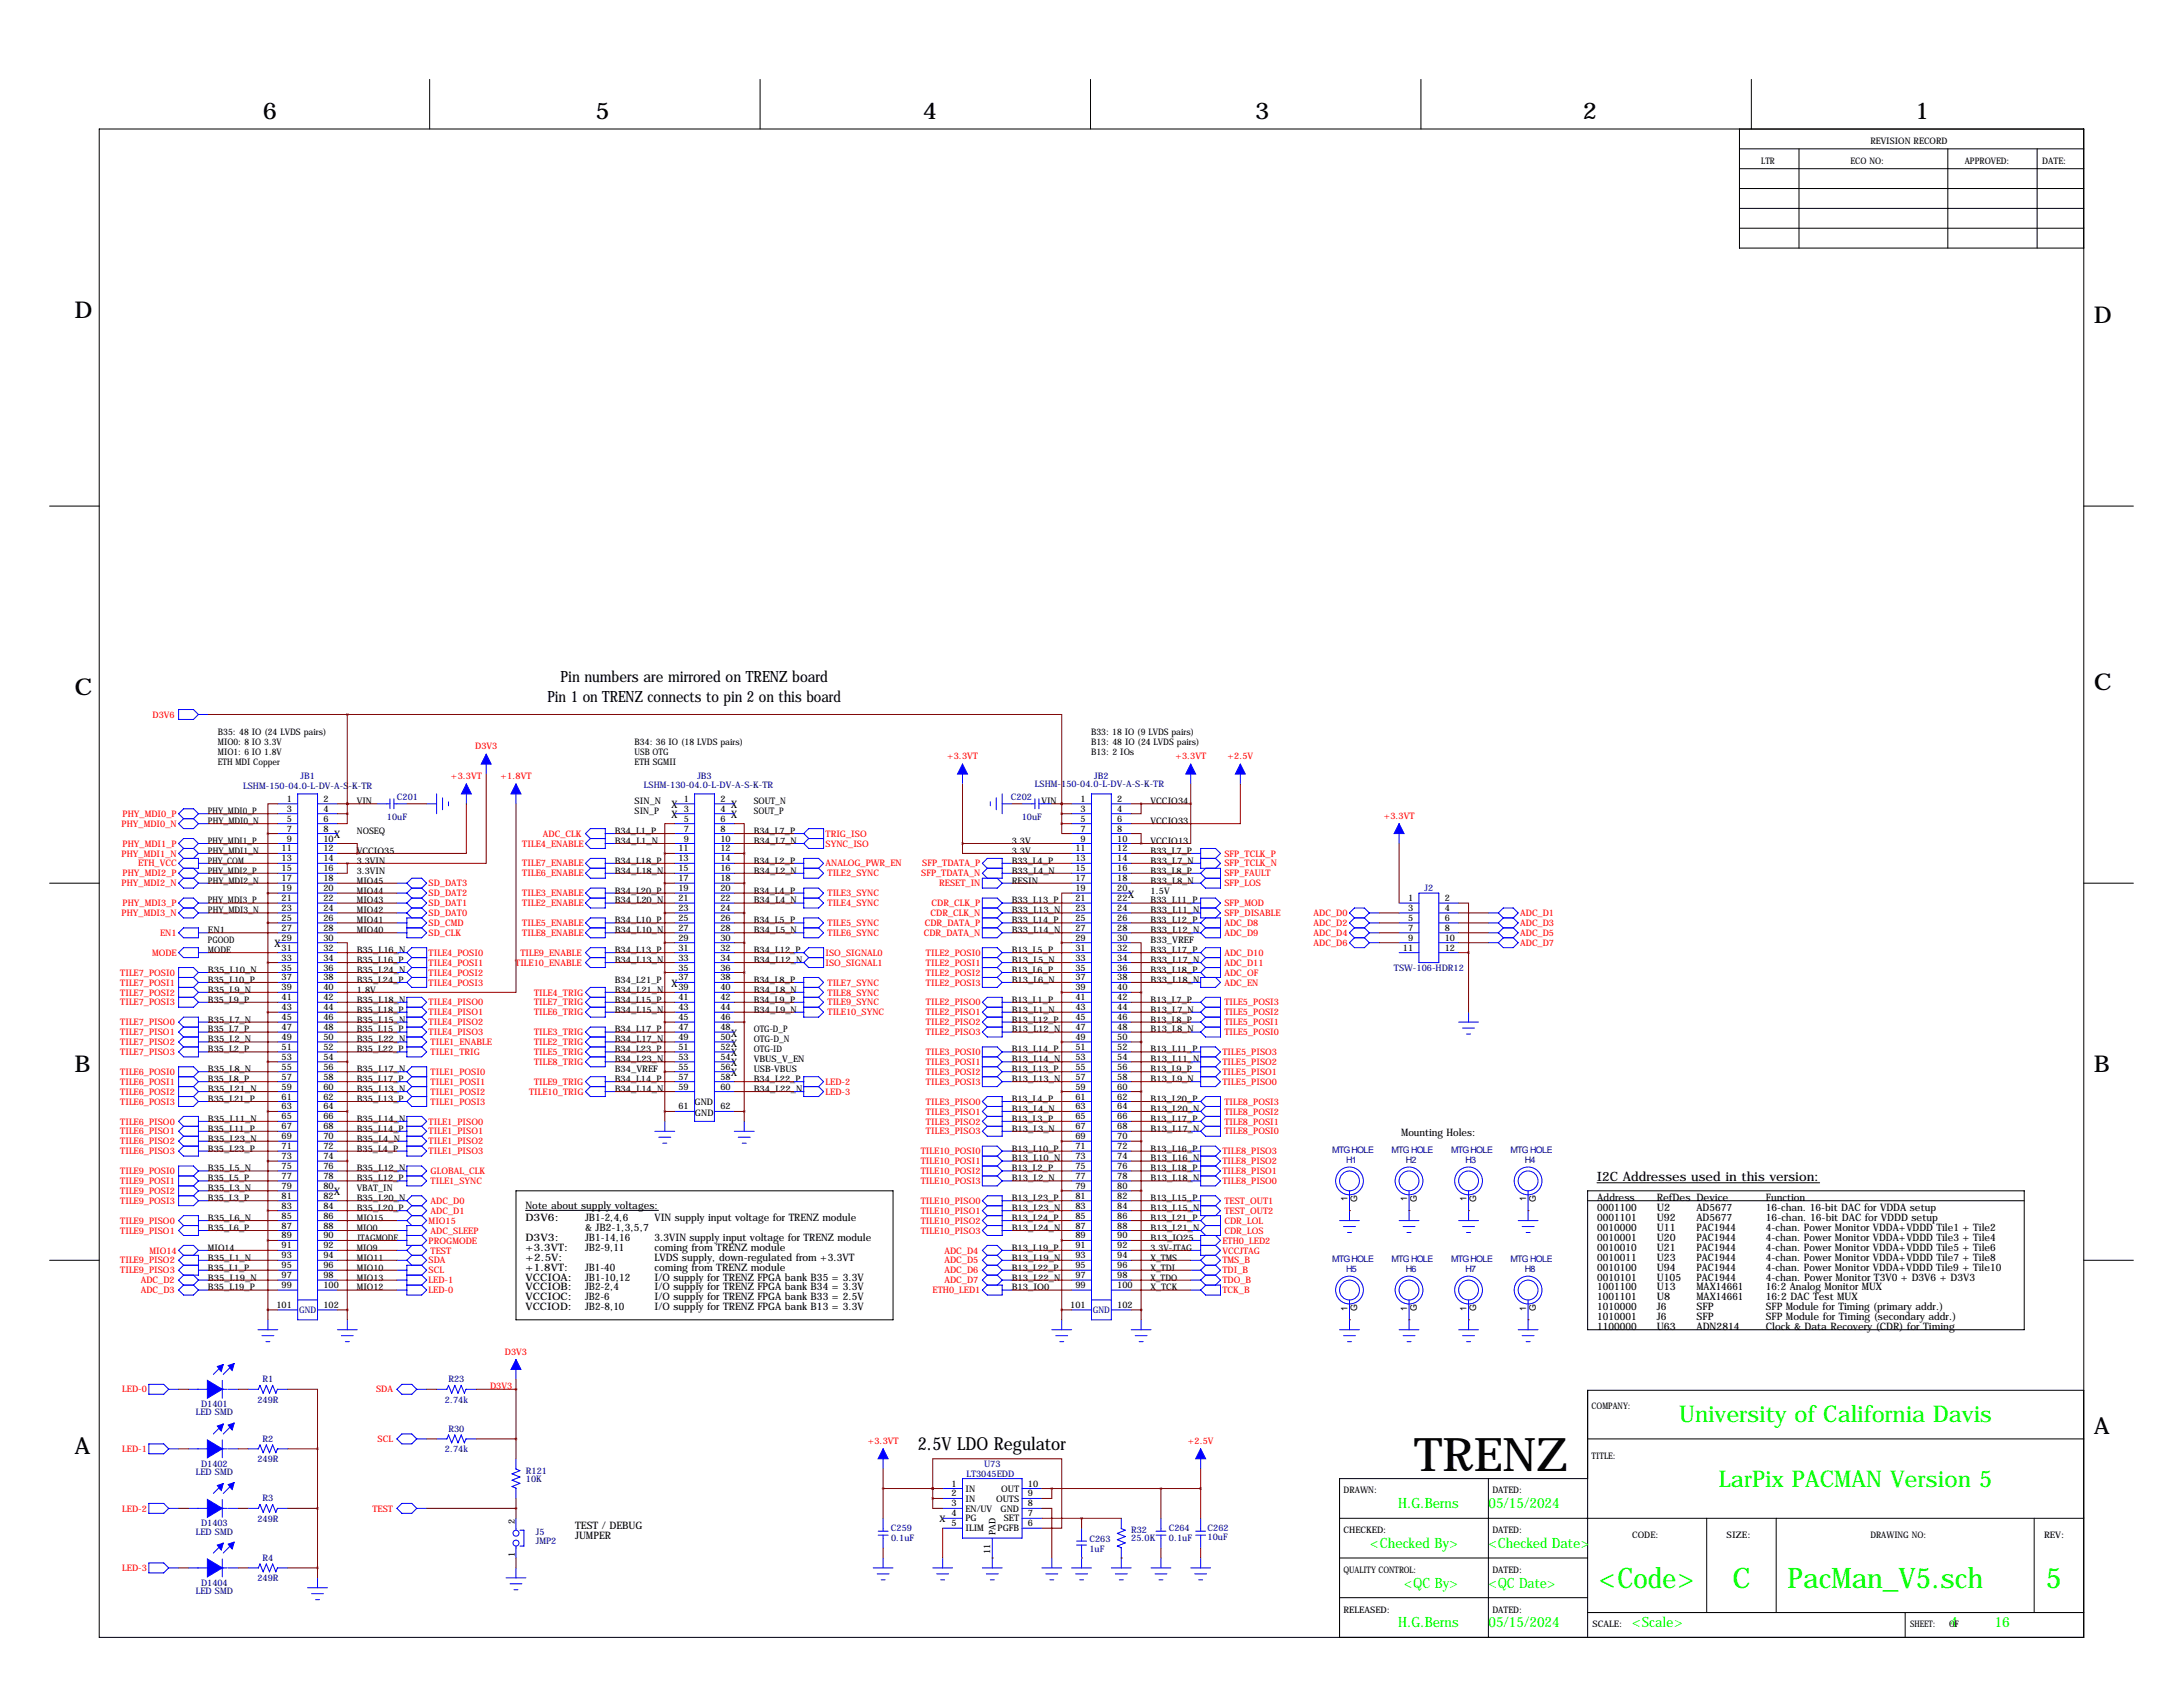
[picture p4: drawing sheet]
<svg xmlns="http://www.w3.org/2000/svg" width="559mm" height="432mm" viewBox="0 0 559 432" stroke-linecap="round" stroke-linejoin="round" font-family="sans-serif">
<defs><g id="words">
<text font-size="11.9" x="362" y="376.5">TRENZ</text>
<g font-size="7.3" fill="#0f0">
<text x="409.3" y="406.4">&lt;Code&gt;</text>
<text x="443.5" y="406.4">C</text>
<text x="457.6" y="406.4">PacMan_V5.sch</text>
<text x="523.7" y="406.4">5</text>
</g>
<g font-size="5.9">
<text x="67.3" y="30.5">6</text>
<text x="152.4" y="30.5">5</text>
<text x="236.2" y="30.5">4</text>
<text x="321.3" y="30.5">3</text>
<text x="405.1" y="30.5">2</text>
<text x="490.2" y="30.5">1</text>
<text x="19" y="81.3">D</text>
<text x="535.9" y="82.6">D</text>
<text x="19" y="177.8">C</text>
<text x="535.9" y="176.5">C</text>
<text x="19" y="274.3">B</text>
<text x="535.9" y="274.3">B</text>
<text x="535.9" y="367">A</text>
<text x="19" y="372.1">A</text>
</g>
<g font-size="5.9" fill="#0f0">
<text x="429.9" y="364">University of California Davis</text>
<text x="440" y="380.5">LarPix PACMAN Version 5</text>
</g>
<text font-size="4.6" x="234.9" y="371">2.5V LDO Regulator</text>
<g font-size="4">
<text x="140.1" y="179.6">Pin 1 on TRENZ connects to pin 2 on this board</text>
<text x="143.5" y="174.5">Pin numbers are mirrored on TRENZ board</text>
</g>
<g font-size="3.6" fill="#0f0">
<text x="357.9" y="386.1">H.G.Berns</text>
<text x="381" y="386.1">05/15/2024</text>
<text x="350.8" y="396.2">&lt;Checked By&gt;</text>
<text x="381" y="396.2">&lt;Checked Date&gt;</text>
<text x="359.4" y="406.4">&lt;QC By&gt;</text>
<text x="381" y="406.4">&lt;QC Date&gt;</text>
<text x="357.9" y="416.6">H.G.Berns</text>
<text x="381" y="416.6">05/15/2024</text>
<text x="417.8" y="416.6">&lt;Scale&gt;</text>
<text x="499.1" y="416.6">4</text>
<text x="510.5" y="416.6">16</text>
</g>
<text font-size="3.3" x="408.8" y="302.4">I2C Addresses used in this version:</text>
<g font-size="2.6">
<text x="171.9" y="206.9">X</text>
<text x="171.9" y="209.4">X</text>
<text x="187.1" y="206.9">X</text>
<text x="187.1" y="209.4">X</text>
<text x="85.5" y="214.5">X</text>
<text x="288.7" y="229.8">X</text>
<text x="70.3" y="242.5">X</text>
<text x="171.9" y="252.6">X</text>
<text x="187.1" y="265.3">X</text>
<text x="187.1" y="267.9">X</text>
<text x="187.1" y="270.4">X</text>
<text x="187.1" y="272.9">X</text>
<text x="187.1" y="275.5">X</text>
<text x="358.6" y="290.7">Mounting Holes:</text>
<text x="85.5" y="306">X</text>
<text x="134.5" y="309.5">Note about supply voltages:</text>
<text x="408.8" y="310">0001100</text>
<text x="408.8" y="307.4">Address</text>
<text x="424.1" y="307.4">RefDes Device</text>
<text x="424.1" y="310">U2</text>
<text x="434.2" y="310">AD5677</text>
<text x="452" y="307.4">Function</text>
<text x="452" y="310">16-chan. 16-bit DAC for VDDA setup</text>
<text x="134.5" y="312.5">D3V6:</text>
<text x="134.5" y="317.6">D3V3:</text>
<text x="149.8" y="312.5">JB1-2,4,6</text>
<text x="149.8" y="317.6">JB1-14,16</text>
<text x="149.8" y="315.1">&amp; JB2-1,3,5,7</text>
<text x="167.5" y="312.5">VIN supply input voltage for TRENZ module</text>
<text x="167.5" y="317.6">3.3VIN supply input voltage for TRENZ module</text>
<text x="408.8" y="312.5">0001101</text>
<text x="408.8" y="315.1">0010000</text>
<text x="408.8" y="317.6">0010001</text>
<text x="424.1" y="312.5">U92</text>
<text x="424.1" y="315.1">U11</text>
<text x="424.1" y="317.6">U20</text>
<text x="434.2" y="312.5">AD5677</text>
<text x="434.2" y="315.1">PAC1944</text>
<text x="434.2" y="317.6">PAC1944</text>
<text x="452" y="312.5">16-chan. 16-bit DAC for VDDD setup</text>
<text x="452" y="315.1">4-chan. Power Monitor VDDA+VDDD Tile1 + Tile2</text>
<text x="452" y="317.6">4-chan. Power Monitor VDDA+VDDD Tile3 + Tile4</text>
<text x="134.5" y="320.1">+3.3VT:</text>
<text x="134.5" y="322.7">+2.5V:</text>
<text x="149.8" y="320.1">JB2-9,11</text>
<text x="167.5" y="320.1">coming from TRENZ module</text>
<text x="167.5" y="322.7">LVDS supply, down-regulated from +3.3VT</text>
<text x="408.8" y="320.1">0010010</text>
<text x="408.8" y="322.7">0010011</text>
<text x="424.1" y="320.1">U21</text>
<text x="424.1" y="322.7">U23</text>
<text x="434.2" y="320.1">PAC1944</text>
<text x="434.2" y="322.7">PAC1944</text>
<text x="452" y="320.1">4-chan. Power Monitor VDDA+VDDD Tile5 + Tile6</text>
<text x="452" y="322.7">4-chan. Power Monitor VDDA+VDDD Tile7 + Tile8</text>
<text x="134.5" y="325.2">+1.8VT:</text>
<text x="134.5" y="327.8">VCCIOA:</text>
<text x="149.8" y="325.2">JB1-40</text>
<text x="149.8" y="327.8">JB1-10,12</text>
<text x="167.5" y="325.2">coming from TRENZ module</text>
<text x="167.5" y="327.8">I/O supply for TRENZ FPGA bank B35 = 3.3V</text>
<text x="408.8" y="325.2">0010100</text>
<text x="408.8" y="327.8">0010101</text>
<text x="424.1" y="325.2">U94</text>
<text x="424.1" y="327.8">U105</text>
<text x="434.2" y="325.2">PAC1944</text>
<text x="434.2" y="327.8">PAC1944</text>
<text x="452" y="325.2">4-chan. Power Monitor VDDA+VDDD Tile9 + Tile10</text>
<text x="452" y="327.8">4-chan. Power Monitor T3V0 + D3V6 + D3V3</text>
<text x="134.5" y="330.3">VCCIOB:</text>
<text x="134.5" y="332.8">VCCIOC:</text>
<text x="134.5" y="335.4">VCCIOD:</text>
<text x="149.8" y="330.3">JB2-2,4</text>
<text x="149.8" y="332.8">JB2-6</text>
<text x="149.8" y="335.4">JB2-8,10</text>
<text x="167.5" y="330.3">I/O supply for TRENZ FPGA bank B34 = 3.3V</text>
<text x="167.5" y="332.8">I/O supply for TRENZ FPGA bank B33 = 2.5V</text>
<text x="167.5" y="335.4">I/O supply for TRENZ FPGA bank B13 = 3.3V</text>
<text x="408.8" y="330.3">1001100</text>
<text x="408.8" y="332.8">1001101</text>
<text x="408.8" y="335.4">1010000</text>
<text x="424.1" y="330.3">U13</text>
<text x="424.1" y="332.8">U8</text>
<text x="424.1" y="335.4">J6</text>
<text x="434.2" y="330.3">MAX14661</text>
<text x="434.2" y="332.8">MAX14661</text>
<text x="434.2" y="335.4">SFP</text>
<text x="452" y="330.3">16:2 Analog Monitor MUX</text>
<text x="452" y="332.8">16:2 DAC Test MUX</text>
<text x="452" y="335.4">SFP Module for Timing (primary addr.)</text>
<text x="408.8" y="337.9">1010001</text>
<text x="408.8" y="340.5">1100000</text>
<text x="424.1" y="337.9">J6</text>
<text x="424.1" y="340.5">U63</text>
<text x="434.2" y="337.9">SFP</text>
<text x="434.2" y="340.5">ADN2814</text>
<text x="452" y="337.9">SFP Module for Timing (secondary addr.)</text>
<text x="452" y="340.5">Clock &amp; Data Recovery (CDR) for Timing</text>
<text x="147.2" y="391.3">TEST / DEBUG</text>
<text x="147.2" y="393.8">JUMPER</text>
</g>
<g font-size="2.3">
<text x="450.8" y="41.9">LTR</text>
<text x="473.7" y="41.9">ECO NO:</text>
<text x="478.8" y="36.8">REVISION RECORD</text>
<text x="502.9" y="41.9">APPROVED:</text>
<text x="522.7" y="41.9">DATE:</text>
<text x="55.8" y="188.1">B35: 48 IO (24 LVDS pairs)</text>
<text x="55.8" y="190.6">MIO0: 8 IO 3.3V</text>
<text x="162.5" y="190.6">B34: 36 IO (18 LVDS pairs)</text>
<text x="279.3" y="188.1">B33: 18 IO (9 LVDS pairs)</text>
<text x="279.3" y="190.6">B13: 48 IO (24 LVDS pairs)</text>
<text x="55.8" y="193.1">MIO1: 6 IO 1.8V</text>
<text x="55.8" y="195.7">ETH MDI Copper</text>
<text x="162.5" y="193.1">USB OTG</text>
<text x="162.5" y="195.7">ETH SGMII</text>
<text x="279.3" y="193.1">B13: 2 IOs</text>
<text x="53.2" y="208.4">PHY_MDI0_P</text>
<text x="73.4" y="205.2">1</text>
<text x="73.4" y="207.8">3</text>
<text x="82.8" y="205.2">2</text>
<text x="82.8" y="207.8">4</text>
<text x="91.3" y="205.8">VIN</text>
<text x="162.5" y="205.8">SIN_N</text>
<text x="162.5" y="208.4">SIN_P</text>
<text x="175" y="205.2">1</text>
<text x="175" y="207.8">3</text>
<text x="184.4" y="205.2">2</text>
<text x="184.4" y="207.8">4</text>
<text x="192.9" y="205.8">SOUT_N</text>
<text x="192.9" y="208.4">SOUT_P</text>
<text x="266.6" y="205.8">VIN</text>
<text x="276.6" y="205.2">1</text>
<text x="276.6" y="207.8">3</text>
<text x="286" y="205.2">2</text>
<text x="286" y="207.8">4</text>
<text x="294.5" y="205.8">VCCIO34</text>
<text x="53.2" y="210.9">PHY_MDI0_N</text>
<text x="73.4" y="210.3">5</text>
<text x="73.4" y="212.9">7</text>
<text x="73.4" y="215.4">9</text>
<text x="82.8" y="210.3">6</text>
<text x="82.8" y="212.9">8</text>
<text x="82.8" y="215.4">10</text>
<text x="91.3" y="213.5">NOSEQ</text>
<text x="157.4" y="213.5">B34_L1_P</text>
<text x="175" y="210.3">5</text>
<text x="175" y="212.9">7</text>
<text x="175" y="215.4">9</text>
<text x="184.4" y="210.3">6</text>
<text x="184.4" y="212.9">8</text>
<text x="184.4" y="215.4">10</text>
<text x="192.9" y="213.5">B34_L7_P</text>
<text x="276.6" y="210.3">5</text>
<text x="276.6" y="212.9">7</text>
<text x="276.6" y="215.4">9</text>
<text x="286" y="210.3">6</text>
<text x="286" y="212.9">8</text>
<text x="286" y="215.4">10</text>
<text x="294.5" y="210.9">VCCIO33</text>
<text x="53.2" y="216">PHY_MDI1_P</text>
<text x="53.2" y="218.5">PHY_MDI1_N</text>
<text x="53.2" y="221.1">PHY_COM</text>
<text x="72.1" y="217.9">11</text>
<text x="72.1" y="220.5">13</text>
<text x="82.8" y="217.9">12</text>
<text x="82.8" y="220.5">14</text>
<text x="91.3" y="218.5">VCCIO35</text>
<text x="91.3" y="221.1">3.3VIN</text>
<text x="157.4" y="216">B34_L1_N</text>
<text x="157.4" y="221.1">B34_L18_P</text>
<text x="173.7" y="217.9">11</text>
<text x="173.7" y="220.5">13</text>
<text x="184.4" y="217.9">12</text>
<text x="184.4" y="220.5">14</text>
<text x="192.9" y="216">B34_L7_N</text>
<text x="192.9" y="221.1">B34_L2_P</text>
<text x="259" y="221.1">B33_L4_P</text>
<text x="259" y="216">3.3V</text>
<text x="259" y="218.5">3.3V</text>
<text x="275.3" y="217.9">11</text>
<text x="275.3" y="220.5">13</text>
<text x="286" y="217.9">12</text>
<text x="286" y="220.5">14</text>
<text x="294.5" y="218.5">B33_L7_P</text>
<text x="294.5" y="221.1">B33_L7_N</text>
<text x="294.5" y="216">VCCIO13</text>
<text x="53.2" y="223.6">PHY_MDI2_P</text>
<text x="53.2" y="226.2">PHY_MDI2_N</text>
<text x="72.1" y="223">15</text>
<text x="72.1" y="225.6">17</text>
<text x="82.8" y="223">16</text>
<text x="82.8" y="225.6">18</text>
<text x="91.3" y="223.6">3.3VIN</text>
<text x="91.3" y="226.2">MIO45</text>
<text x="157.4" y="223.6">B34_L18_N</text>
<text x="173.7" y="223">15</text>
<text x="173.7" y="225.6">17</text>
<text x="184.4" y="223">16</text>
<text x="184.4" y="225.6">18</text>
<text x="192.9" y="223.6">B34_L2_N</text>
<text x="259" y="223.6">B33_L4_N</text>
<text x="259" y="226.2">RESIN</text>
<text x="275.3" y="223">15</text>
<text x="275.3" y="225.6">17</text>
<text x="286" y="223">16</text>
<text x="286" y="225.6">18</text>
<text x="294.5" y="223.6">B33_L8_P</text>
<text x="294.5" y="226.2">B33_L8_N</text>
<text x="53.2" y="231.2">PHY_MDI3_P</text>
<text x="53.2" y="233.8">PHY_MDI3_N</text>
<text x="72.1" y="228.1">19</text>
<text x="72.1" y="230.6">21</text>
<text x="72.1" y="233.2">23</text>
<text x="82.8" y="228.1">20</text>
<text x="82.8" y="230.6">22</text>
<text x="82.8" y="233.2">24</text>
<text x="91.3" y="228.7">MIO44</text>
<text x="91.3" y="231.2">MIO43</text>
<text x="91.3" y="233.8">MIO42</text>
<text x="157.4" y="228.7">B34_L20_P</text>
<text x="157.4" y="231.2">B34_L20_N</text>
<text x="173.7" y="228.1">19</text>
<text x="173.7" y="230.6">21</text>
<text x="173.7" y="233.2">23</text>
<text x="184.4" y="228.1">20</text>
<text x="184.4" y="230.6">22</text>
<text x="184.4" y="233.2">24</text>
<text x="192.9" y="228.7">B34_L4_P</text>
<text x="192.9" y="231.2">B34_L4_N</text>
<text x="259" y="231.2">B33_L13_P</text>
<text x="259" y="233.8">B33_L13_N</text>
<text x="275.3" y="228.1">19</text>
<text x="275.3" y="230.6">21</text>
<text x="275.3" y="233.2">23</text>
<text x="286" y="228.1">20</text>
<text x="286" y="230.6">22</text>
<text x="286" y="233.2">24</text>
<text x="294.5" y="231.2">B33_L11_P</text>
<text x="294.5" y="233.8">B33_L11_N</text>
<text x="294.5" y="228.7">1.5V</text>
<text x="360.4" y="230.6">1</text>
<text x="360.4" y="233.2">3</text>
<text x="369.8" y="230.6">2</text>
<text x="369.8" y="233.2">4</text>
<text x="53.2" y="238.9">EN1</text>
<text x="72.1" y="235.7">25</text>
<text x="72.1" y="238.3">27</text>
<text x="82.8" y="235.7">26</text>
<text x="82.8" y="238.3">28</text>
<text x="91.3" y="236.3">MIO41</text>
<text x="91.3" y="238.9">MIO40</text>
<text x="157.4" y="236.3">B34_L10_P</text>
<text x="157.4" y="238.9">B34_L10_N</text>
<text x="173.7" y="235.7">25</text>
<text x="173.7" y="238.3">27</text>
<text x="184.4" y="235.7">26</text>
<text x="184.4" y="238.3">28</text>
<text x="192.9" y="236.3">B34_L5_P</text>
<text x="192.9" y="238.9">B34_L5_N</text>
<text x="259" y="236.3">B33_L14_P</text>
<text x="259" y="238.9">B33_L14_N</text>
<text x="275.3" y="235.7">25</text>
<text x="275.3" y="238.3">27</text>
<text x="286" y="235.7">26</text>
<text x="286" y="238.3">28</text>
<text x="294.5" y="236.3">B33_L12_P</text>
<text x="294.5" y="238.9">B33_L12_N</text>
<text x="360.4" y="235.7">5</text>
<text x="360.4" y="238.3">7</text>
<text x="369.8" y="235.7">6</text>
<text x="369.8" y="238.3">8</text>
<text x="53.2" y="241.4">PGOOD</text>
<text x="53.2" y="243.9">MODE</text>
<text x="72.1" y="240.8">29</text>
<text x="72.1" y="243.3">31</text>
<text x="72.1" y="245.9">33</text>
<text x="82.8" y="240.8">30</text>
<text x="82.8" y="243.3">32</text>
<text x="82.8" y="245.9">34</text>
<text x="91.3" y="243.9">B35_L16_N</text>
<text x="157.4" y="243.9">B34_L13_P</text>
<text x="173.7" y="240.8">29</text>
<text x="173.7" y="243.3">31</text>
<text x="173.7" y="245.9">33</text>
<text x="184.4" y="240.8">30</text>
<text x="184.4" y="243.3">32</text>
<text x="184.4" y="245.9">34</text>
<text x="192.9" y="243.9">B34_L12_P</text>
<text x="259" y="243.9">B13_L5_P</text>
<text x="275.3" y="240.8">29</text>
<text x="275.3" y="243.3">31</text>
<text x="275.3" y="245.9">33</text>
<text x="286" y="240.8">30</text>
<text x="286" y="243.3">32</text>
<text x="286" y="245.9">34</text>
<text x="294.5" y="243.9">B33_L17_P</text>
<text x="294.5" y="241.4">B33_VREF</text>
<text x="359.1" y="243.3">11</text>
<text x="360.4" y="240.8">9</text>
<text x="369.8" y="240.8">10</text>
<text x="369.8" y="243.3">12</text>
<text x="53.2" y="249">B35_L10_N</text>
<text x="53.2" y="251.6">B35_L10_P</text>
<text x="72.1" y="248.4">35</text>
<text x="72.1" y="251">37</text>
<text x="82.8" y="248.4">36</text>
<text x="82.8" y="251">38</text>
<text x="91.3" y="246.5">B35_L16_P</text>
<text x="91.3" y="249">B35_L24_N</text>
<text x="91.3" y="251.6">B35_L24_P</text>
<text x="157.4" y="246.5">B34_L13_N</text>
<text x="157.4" y="251.6">B34_L21_P</text>
<text x="173.7" y="248.4">35</text>
<text x="173.7" y="251">37</text>
<text x="184.4" y="248.4">36</text>
<text x="184.4" y="251">38</text>
<text x="192.9" y="246.5">B34_L12_N</text>
<text x="192.9" y="251.6">B34_L8_P</text>
<text x="259" y="246.5">B13_L5_N</text>
<text x="259" y="249">B13_L6_P</text>
<text x="259" y="251.6">B13_L6_N</text>
<text x="275.3" y="248.4">35</text>
<text x="275.3" y="251">37</text>
<text x="286" y="248.4">36</text>
<text x="286" y="251">38</text>
<text x="294.5" y="249">B33_L18_P</text>
<text x="294.5" y="246.5">B33_L17_N</text>
<text x="294.5" y="251.6">B33_L18_N</text>
<text x="53.2" y="254.1">B35_L9_N</text>
<text x="53.2" y="256.6">B35_L9_P</text>
<text x="72.1" y="253.5">39</text>
<text x="72.1" y="256">41</text>
<text x="82.8" y="253.5">40</text>
<text x="82.8" y="256">42</text>
<text x="91.3" y="254.1">1.8V</text>
<text x="91.3" y="256.6">B35_L18_N</text>
<text x="157.4" y="254.1">B34_L21_N</text>
<text x="157.4" y="256.6">B34_L15_P</text>
<text x="173.7" y="253.5">39</text>
<text x="173.7" y="256">41</text>
<text x="184.4" y="253.5">40</text>
<text x="184.4" y="256">42</text>
<text x="192.9" y="254.1">B34_L8_N</text>
<text x="192.9" y="256.6">B34_L9_P</text>
<text x="259" y="256.6">B13_L1_P</text>
<text x="275.3" y="253.5">39</text>
<text x="275.3" y="256">41</text>
<text x="286" y="253.5">40</text>
<text x="286" y="256">42</text>
<text x="294.5" y="256.6">B13_L7_P</text>
<text x="53.2" y="261.7">B35_L7_N</text>
<text x="72.1" y="258.6">43</text>
<text x="72.1" y="261.1">45</text>
<text x="72.1" y="263.7">47</text>
<text x="82.8" y="258.6">44</text>
<text x="82.8" y="261.1">46</text>
<text x="82.8" y="263.7">48</text>
<text x="91.3" y="259.2">B35_L18_P</text>
<text x="91.3" y="261.7">B35_L15_N</text>
<text x="157.4" y="259.2">B34_L15_N</text>
<text x="173.7" y="258.6">43</text>
<text x="173.7" y="261.1">45</text>
<text x="173.7" y="263.7">47</text>
<text x="184.4" y="258.6">44</text>
<text x="184.4" y="261.1">46</text>
<text x="184.4" y="263.7">48</text>
<text x="192.9" y="259.2">B34_L9_N</text>
<text x="259" y="259.2">B13_L1_N</text>
<text x="259" y="261.7">B13_L12_P</text>
<text x="275.3" y="258.6">43</text>
<text x="275.3" y="261.1">45</text>
<text x="275.3" y="263.7">47</text>
<text x="286" y="258.6">44</text>
<text x="286" y="261.1">46</text>
<text x="286" y="263.7">48</text>
<text x="294.5" y="259.2">B13_L7_N</text>
<text x="294.5" y="261.7">B13_L8_P</text>
<text x="53.2" y="264.3">B35_L7_P</text>
<text x="53.2" y="266.8">B35_L2_N</text>
<text x="53.2" y="269.3">B35_L2_P</text>
<text x="72.1" y="266.2">49</text>
<text x="72.1" y="268.7">51</text>
<text x="82.8" y="266.2">50</text>
<text x="82.8" y="268.7">52</text>
<text x="91.3" y="264.3">B35_L15_P</text>
<text x="91.3" y="266.8">B35_L22_N</text>
<text x="91.3" y="269.3">B35_L22_P</text>
<text x="157.4" y="264.3">B34_L17_P</text>
<text x="157.4" y="266.8">B34_L17_N</text>
<text x="157.4" y="269.3">B34_L23_P</text>
<text x="173.7" y="266.2">49</text>
<text x="173.7" y="268.7">51</text>
<text x="184.4" y="266.2">50</text>
<text x="184.4" y="268.7">52</text>
<text x="192.9" y="264.3">OTG-D_P</text>
<text x="192.9" y="266.8">OTG-D_N</text>
<text x="192.9" y="269.3">OTG-ID</text>
<text x="259" y="264.3">B13_L12_N</text>
<text x="259" y="269.3">B13_L14_P</text>
<text x="275.3" y="266.2">49</text>
<text x="275.3" y="268.7">51</text>
<text x="286" y="266.2">50</text>
<text x="286" y="268.7">52</text>
<text x="294.5" y="269.3">B13_L11_P</text>
<text x="294.5" y="264.3">B13_L8_N</text>
<text x="53.2" y="274.4">B35_L8_N</text>
<text x="72.1" y="271.3">53</text>
<text x="72.1" y="273.8">55</text>
<text x="82.8" y="271.3">54</text>
<text x="82.8" y="273.8">56</text>
<text x="91.3" y="274.4">B35_L17_N</text>
<text x="157.4" y="271.9">B34_L23_N</text>
<text x="157.4" y="274.4">B34_VREF</text>
<text x="173.7" y="271.3">53</text>
<text x="173.7" y="273.8">55</text>
<text x="184.4" y="271.3">54</text>
<text x="184.4" y="273.8">56</text>
<text x="192.9" y="271.9">VBUS_V_EN</text>
<text x="192.9" y="274.4">USB-VBUS</text>
<text x="259" y="271.9">B13_L14_N</text>
<text x="259" y="274.4">B13_L13_P</text>
<text x="275.3" y="271.3">53</text>
<text x="275.3" y="273.8">55</text>
<text x="286" y="271.3">54</text>
<text x="286" y="273.8">56</text>
<text x="294.5" y="274.4">B13_L9_P</text>
<text x="294.5" y="271.9">B13_L11_N</text>
<text x="53.2" y="277">B35_L8_P</text>
<text x="53.2" y="279.5">B35_L21_N</text>
<text x="72.1" y="276.4">57</text>
<text x="72.1" y="278.9">59</text>
<text x="72.1" y="281.4">61</text>
<text x="82.8" y="276.4">58</text>
<text x="82.8" y="278.9">60</text>
<text x="82.8" y="281.4">62</text>
<text x="91.3" y="277">B35_L17_P</text>
<text x="91.3" y="279.5">B35_L13_N</text>
<text x="157.4" y="277">B34_L14_P</text>
<text x="157.4" y="279.5">B34_L14_N</text>
<text x="173.7" y="276.4">57</text>
<text x="173.7" y="278.9">59</text>
<text x="184.4" y="276.4">58</text>
<text x="184.4" y="278.9">60</text>
<text x="192.9" y="277">B34_L22_P</text>
<text x="192.9" y="279.5">B34_L22_N</text>
<text x="259" y="277">B13_L13_N</text>
<text x="275.3" y="276.4">57</text>
<text x="275.3" y="278.9">59</text>
<text x="275.3" y="281.4">61</text>
<text x="286" y="276.4">58</text>
<text x="286" y="278.9">60</text>
<text x="286" y="281.4">62</text>
<text x="294.5" y="277">B13_L9_N</text>
<text x="53.2" y="282">B35_L21_P</text>
<text x="53.2" y="287.1">B35_L11_N</text>
<text x="72.1" y="284">63</text>
<text x="72.1" y="286.5">65</text>
<text x="82.8" y="284">64</text>
<text x="82.8" y="286.5">66</text>
<text x="91.3" y="282">B35_L13_P</text>
<text x="91.3" y="287.1">B35_L14_N</text>
<text x="173.7" y="284">61</text>
<text x="177.8" y="282.7">GND</text>
<text x="177.9" y="285.5">GND</text>
<text x="184.4" y="284">62</text>
<text x="259" y="282">B13_L4_P</text>
<text x="259" y="284.6">B13_L4_N</text>
<text x="259" y="287.1">B13_L3_P</text>
<text x="275.3" y="284">63</text>
<text x="275.3" y="286.5">65</text>
<text x="286" y="284">64</text>
<text x="286" y="286.5">66</text>
<text x="294.5" y="282">B13_L20_P</text>
<text x="294.5" y="284.6">B13_L20_N</text>
<text x="294.5" y="287.1">B13_L17_P</text>
<text x="53.2" y="289.7">B35_L11_P</text>
<text x="53.2" y="292.2">B35_L23_N</text>
<text x="72.1" y="289.1">67</text>
<text x="72.1" y="291.6">69</text>
<text x="82.8" y="289.1">68</text>
<text x="82.8" y="291.6">70</text>
<text x="91.3" y="289.7">B35_L14_P</text>
<text x="91.3" y="292.2">B35_L4_N</text>
<text x="259" y="289.7">B13_L3_N</text>
<text x="275.3" y="289.1">67</text>
<text x="275.3" y="291.6">69</text>
<text x="286" y="289.1">68</text>
<text x="286" y="291.6">70</text>
<text x="294.5" y="289.7">B13_L17_N</text>
<text x="53.2" y="294.7">B35_L23_P</text>
<text x="53.2" y="299.8">B35_L5_N</text>
<text x="72.1" y="294.1">71</text>
<text x="72.1" y="296.7">73</text>
<text x="72.1" y="299.2">75</text>
<text x="82.8" y="294.1">72</text>
<text x="82.8" y="296.7">74</text>
<text x="82.8" y="299.2">76</text>
<text x="91.3" y="294.7">B35_L4_P</text>
<text x="91.3" y="299.8">B35_L12_N</text>
<text x="259" y="294.7">B13_L10_P</text>
<text x="259" y="297.3">B13_L10_N</text>
<text x="259" y="299.8">B13_L2_P</text>
<text x="275.3" y="294.1">71</text>
<text x="275.3" y="296.7">73</text>
<text x="275.3" y="299.2">75</text>
<text x="286" y="294.1">72</text>
<text x="286" y="296.7">74</text>
<text x="286" y="299.2">76</text>
<text x="294.5" y="294.7">B13_L16_P</text>
<text x="294.5" y="297.3">B13_L16_N</text>
<text x="294.5" y="299.8">B13_L18_P</text>
<text x="53.2" y="302.4">B35_L5_P</text>
<text x="53.2" y="304.9">B35_L3_N</text>
<text x="72.1" y="301.8">77</text>
<text x="72.1" y="304.3">79</text>
<text x="82.8" y="301.8">78</text>
<text x="82.8" y="304.3">80</text>
<text x="91.3" y="302.4">B35_L12_P</text>
<text x="91.3" y="304.9">VBAT_IN</text>
<text x="259" y="302.4">B13_L2_N</text>
<text x="275.3" y="301.8">77</text>
<text x="275.3" y="304.3">79</text>
<text x="286" y="301.8">78</text>
<text x="286" y="304.3">80</text>
<text x="294.5" y="302.4">B13_L18_N</text>
<text x="53.2" y="307.4">B35_L3_P</text>
<text x="72.1" y="306.8">81</text>
<text x="72.1" y="309.4">83</text>
<text x="72.1" y="311.9">85</text>
<text x="82.8" y="306.8">82</text>
<text x="82.8" y="309.4">84</text>
<text x="82.8" y="311.9">86</text>
<text x="91.3" y="307.4">B35_L20_N</text>
<text x="91.3" y="310">B35_L20_P</text>
<text x="259" y="307.4">B13_L23_P</text>
<text x="259" y="310">B13_L23_N</text>
<text x="275.3" y="306.8">81</text>
<text x="275.3" y="309.4">83</text>
<text x="275.3" y="311.9">85</text>
<text x="286" y="306.8">82</text>
<text x="286" y="309.4">84</text>
<text x="286" y="311.9">86</text>
<text x="294.5" y="307.4">B13_L15_P</text>
<text x="294.5" y="310">B13_L15_N</text>
<text x="344.9" y="307.5" transform="rotate(-90 344.9 307.5)">1</text>
<text x="347.4" y="307.7" transform="rotate(-90 347.4 307.7)">G</text>
<text x="360.2" y="307.5" transform="rotate(-90 360.2 307.5)">1</text>
<text x="362.7" y="307.7" transform="rotate(-90 362.7 307.7)">G</text>
<text x="375.4" y="307.5" transform="rotate(-90 375.4 307.5)">1</text>
<text x="377.9" y="307.7" transform="rotate(-90 377.9 307.7)">G</text>
<text x="390.7" y="307.5" transform="rotate(-90 390.7 307.5)">1</text>
<text x="393.1" y="307.7" transform="rotate(-90 393.1 307.7)">G</text>
<text x="53.2" y="312.5">B35_L6_N</text>
<text x="53.2" y="315.1">B35_L6_P</text>
<text x="72.1" y="314.5">87</text>
<text x="72.1" y="317">89</text>
<text x="82.8" y="314.5">88</text>
<text x="82.8" y="317">90</text>
<text x="91.3" y="312.5">MIO15</text>
<text x="91.3" y="315.1">MIO0</text>
<text x="91.3" y="317.6">JTAGMODE</text>
<text x="259" y="312.5">B13_L24_P</text>
<text x="259" y="315.1">B13_L24_N</text>
<text x="275.3" y="314.5">87</text>
<text x="275.3" y="317">89</text>
<text x="286" y="314.5">88</text>
<text x="286" y="317">90</text>
<text x="294.5" y="317.6">B13_IO25</text>
<text x="294.5" y="312.5">B13_L21_P</text>
<text x="294.5" y="315.1">B13_L21_N</text>
<text x="53.2" y="320.1">MIO14</text>
<text x="53.2" y="322.7">B35_L1_N</text>
<text x="72.1" y="319.5">91</text>
<text x="72.1" y="322.1">93</text>
<text x="82.8" y="319.5">92</text>
<text x="82.8" y="322.1">94</text>
<text x="91.3" y="320.1">MIO9</text>
<text x="91.3" y="322.7">MIO11</text>
<text x="259" y="320.1">B13_L19_P</text>
<text x="259" y="322.7">B13_L19_N</text>
<text x="275.3" y="319.5">91</text>
<text x="275.3" y="322.1">93</text>
<text x="286" y="319.5">92</text>
<text x="286" y="322.1">94</text>
<text x="294.5" y="320.1">3.3V-JTAG</text>
<text x="294.5" y="322.7">X_TMS</text>
<text x="53.2" y="325.2">B35_L1_P</text>
<text x="53.2" y="327.8">B35_L19_N</text>
<text x="72.1" y="324.6">95</text>
<text x="72.1" y="327.2">97</text>
<text x="72.1" y="329.7">99</text>
<text x="82.8" y="324.6">96</text>
<text x="82.8" y="327.2">98</text>
<text x="82.8" y="329.7">100</text>
<text x="91.3" y="325.2">MIO10</text>
<text x="91.3" y="327.8">MIO13</text>
<text x="259" y="325.2">B13_L22_P</text>
<text x="259" y="327.8">B13_L22_N</text>
<text x="275.3" y="324.6">95</text>
<text x="275.3" y="327.2">97</text>
<text x="275.3" y="329.7">99</text>
<text x="286" y="324.6">96</text>
<text x="286" y="327.2">98</text>
<text x="286" y="329.7">100</text>
<text x="294.5" y="325.2">X_TDI</text>
<text x="294.5" y="327.8">X_TDO</text>
<text x="53.2" y="330.3">B35_L19_P</text>
<text x="70.8" y="334.8">101</text>
<text x="82.8" y="334.8">102</text>
<text x="91.3" y="330.3">MIO12</text>
<text x="259" y="330.3">B13_IO0</text>
<text x="274" y="334.8">101</text>
<text x="286" y="334.8">102</text>
<text x="294.5" y="330.3">X_TCK</text>
<text x="344.9" y="335.4" transform="rotate(-90 344.9 335.4)">1</text>
<text x="347.4" y="335.7" transform="rotate(-90 347.4 335.7)">G</text>
<text x="360.2" y="335.4" transform="rotate(-90 360.2 335.4)">1</text>
<text x="362.7" y="335.7" transform="rotate(-90 362.7 335.7)">G</text>
<text x="375.4" y="335.4" transform="rotate(-90 375.4 335.4)">1</text>
<text x="377.9" y="335.7" transform="rotate(-90 377.9 335.7)">G</text>
<text x="390.7" y="335.4" transform="rotate(-90 390.7 335.4)">1</text>
<text x="393.1" y="335.7" transform="rotate(-90 393.1 335.7)">G</text>
<text x="407.4" y="360.7">COMPANY:</text>
<text x="407.4" y="373.4">TITLE:</text>
<text x="243.6" y="380.5">1</text>
<text x="243.6" y="383">2</text>
<text x="247.1" y="381.8">IN</text>
<text x="256.3" y="381.8">OUT</text>
<text x="263.1" y="383">9</text>
<text x="263.1" y="380.5">10</text>
<text x="343.9" y="382.3">DRAWN:</text>
<text x="382" y="382.3">DATED:</text>
<text x="240.5" y="389.7">X</text>
<text x="243.6" y="385.6">3</text>
<text x="243.6" y="388.1">4</text>
<text x="247.1" y="384.3">IN</text>
<text x="247.1" y="386.9">EN/UV</text>
<text x="247.1" y="389.4">PG</text>
<text x="255" y="384.3">OUTS</text>
<text x="256.1" y="386.9">GND</text>
<text x="256.9" y="389.4">SET</text>
<text x="263.1" y="388.1">7</text>
<text x="263.1" y="385.6">8</text>
<text x="131.8" y="390.1" transform="rotate(-90 131.8 390.1)">2</text>
<text x="243.6" y="390.7">5</text>
<text x="247.1" y="392">ILIM</text>
<text x="254.8" y="392.9" transform="rotate(-90 254.8 392.9)">PAD</text>
<text x="255.4" y="392">PGFB</text>
<text x="263.1" y="390.7">6</text>
<text x="343.9" y="392.4">CHECKED:</text>
<text x="382" y="392.4">DATED:</text>
<text x="417.8" y="393.7">CODE:</text>
<text x="442" y="393.7">SIZE:</text>
<text x="478.8" y="393.7">DRAWING NO:</text>
<text x="523.2" y="393.7">REV:</text>
<text x="131.8" y="398.5" transform="rotate(-90 131.8 398.5)">1</text>
<text x="253.5" y="397.8" transform="rotate(-90 253.5 397.8)">11</text>
<text x="343.9" y="402.6">QUALITY CONTROL:</text>
<text x="382" y="402.6">DATED:</text>
<text x="343.9" y="412.7">RELEASED:</text>
<text x="382" y="412.7">DATED:</text>
<text x="407.7" y="416.6">SCALE:</text>
<text x="488.9" y="416.6">SHEET:</text>
<text x="499" y="416.6">OF</text>
</g>
<g font-size="2.3" fill="#f00">
<text x="39.1" y="183.7">D3V6</text>
<text x="121.6" y="191.8">D3V3</text>
<text x="242.4" y="194.3">+3.3VT</text>
<text x="300.9" y="194.3">+3.3VT</text>
<text x="314.2" y="194.3">+2.5V</text>
<text x="115.4" y="199.4">+3.3VT</text>
<text x="128.1" y="199.4">+1.8VT</text>
<text x="31.4" y="209.1">PHY_MDI0_P</text>
<text x="354.2" y="209.5">+3.3VT</text>
<text x="31.1" y="211.6">PHY_MDI0_N</text>
<text x="139" y="214.2">ADC_CLK</text>
<text x="211.3" y="214.2">TRIG_ISO</text>
<text x="31.1" y="219.2">PHY_MDI1_N</text>
<text x="31.4" y="216.7">PHY_MDI1_P</text>
<text x="35.4" y="221.8">ETH_VCC</text>
<text x="133.7" y="216.7">TILE4_ENABLE</text>
<text x="133.7" y="221.8">TILE7_ENABLE</text>
<text x="211.3" y="216.7">SYNC_ISO</text>
<text x="211.3" y="221.8">ANALOG_PWR_EN</text>
<text x="236.1" y="221.8">SFP_TDATA_P</text>
<text x="313.4" y="219.2">SFP_TCLK_P</text>
<text x="313.4" y="221.8">SFP_TCLK_N</text>
<text x="31.1" y="226.9">PHY_MDI2_N</text>
<text x="31.4" y="224.3">PHY_MDI2_P</text>
<text x="109.7" y="226.9">SD_DAT3</text>
<text x="133.7" y="224.3">TILE6_ENABLE</text>
<text x="211.8" y="224.3">TILE2_SYNC</text>
<text x="235.8" y="224.3">SFP_TDATA_N</text>
<text x="240.4" y="226.9">RESET_IN</text>
<text x="313.4" y="224.3">SFP_FAULT</text>
<text x="313.4" y="226.9">SFP_LOS</text>
<text x="31.4" y="231.9">PHY_MDI3_P</text>
<text x="109.7" y="229.4">SD_DAT2</text>
<text x="109.7" y="231.9">SD_DAT1</text>
<text x="133.7" y="229.4">TILE3_ENABLE</text>
<text x="133.7" y="231.9">TILE2_ENABLE</text>
<text x="211.8" y="231.9">TILE4_SYNC</text>
<text x="211.8" y="229.4">TILE3_SYNC</text>
<text x="238.5" y="231.9">CDR_CLK_P</text>
<text x="313.4" y="231.9">SFP_MOD</text>
<text x="31.1" y="234.5">PHY_MDI3_N</text>
<text x="41" y="239.6">EN1</text>
<text x="109.7" y="234.5">SD_DAT0</text>
<text x="109.7" y="237">SD_CMD</text>
<text x="109.7" y="239.6">SD_CLK</text>
<text x="133.7" y="237">TILE5_ENABLE</text>
<text x="133.7" y="239.6">TILE8_ENABLE</text>
<text x="211.8" y="239.6">TILE6_SYNC</text>
<text x="211.8" y="237">TILE5_SYNC</text>
<text x="236.5" y="239.6">CDR_DATA_N</text>
<text x="236.7" y="237">CDR_DATA_P</text>
<text x="238.2" y="234.5">CDR_CLK_N</text>
<text x="313.4" y="234.5">SFP_DISABLE</text>
<text x="313.4" y="237">ADC_D8</text>
<text x="313.4" y="239.6">ADC_D9</text>
<text x="336.2" y="237">ADC_D2</text>
<text x="336.2" y="239.6">ADC_D4</text>
<text x="336.2" y="234.5">ADC_D0</text>
<text x="389.1" y="234.5">ADC_D1</text>
<text x="389.1" y="237">ADC_D3</text>
<text x="389.1" y="239.6">ADC_D5</text>
<text x="38.9" y="244.6">MODE</text>
<text x="109.7" y="244.6">TILE4_POSI0</text>
<text x="133.2" y="244.6">TILE9_ENABLE</text>
<text x="211.3" y="244.6">ISO_SIGNAL0</text>
<text x="237" y="244.6">TILE2_POSI0</text>
<text x="313.4" y="244.6">ADC_D10</text>
<text x="336.2" y="242.1">ADC_D6</text>
<text x="389.1" y="242.1">ADC_D7</text>
<text x="30.8" y="249.7">TILE7_POSI0</text>
<text x="109.7" y="249.7">TILE4_POSI2</text>
<text x="109.7" y="247.2">TILE4_POSI1</text>
<text x="131.9" y="247.2">TILE10_ENABLE</text>
<text x="211.3" y="247.2">ISO_SIGNAL1</text>
<text x="237" y="247.2">TILE2_POSI1</text>
<text x="237" y="249.7">TILE2_POSI2</text>
<text x="313.4" y="247.2">ADC_D11</text>
<text x="313.4" y="249.7">ADC_OF</text>
<text x="30.8" y="252.3">TILE7_POSI1</text>
<text x="30.8" y="254.8">TILE7_POSI2</text>
<text x="30.8" y="257.3">TILE7_POSI3</text>
<text x="109.7" y="257.3">TILE4_PISO0</text>
<text x="109.7" y="252.3">TILE4_POSI3</text>
<text x="136.7" y="254.8">TILE4_TRIG</text>
<text x="136.7" y="257.3">TILE7_TRIG</text>
<text x="211.8" y="257.3">TILE9_SYNC</text>
<text x="211.8" y="254.8">TILE8_SYNC</text>
<text x="211.8" y="252.3">TILE7_SYNC</text>
<text x="237" y="252.3">TILE2_POSI3</text>
<text x="237" y="257.3">TILE2_PISO0</text>
<text x="313.4" y="257.3">TILE5_POSI3</text>
<text x="313.4" y="252.3">ADC_EN</text>
<text x="30.8" y="262.4">TILE7_PISO0</text>
<text x="109.7" y="262.4">TILE4_PISO2</text>
<text x="109.7" y="259.9">TILE4_PISO1</text>
<text x="136.7" y="259.9">TILE6_TRIG</text>
<text x="211.8" y="259.9">TILE10_SYNC</text>
<text x="237" y="259.9">TILE2_PISO1</text>
<text x="237" y="262.4">TILE2_PISO2</text>
<text x="313.4" y="259.9">TILE5_POSI2</text>
<text x="313.4" y="262.4">TILE5_POSI1</text>
<text x="30.8" y="265">TILE7_PISO1</text>
<text x="30.8" y="267.5">TILE7_PISO2</text>
<text x="109.7" y="265">TILE4_PISO3</text>
<text x="110.2" y="267.5">TILE1_ENABLE</text>
<text x="136.7" y="265">TILE3_TRIG</text>
<text x="136.7" y="267.5">TILE2_TRIG</text>
<text x="237" y="265">TILE2_PISO3</text>
<text x="313.4" y="265">TILE5_POSI0</text>
<text x="30.8" y="275.1">TILE6_POSI0</text>
<text x="30.8" y="270">TILE7_PISO3</text>
<text x="110.2" y="270">TILE1_TRIG</text>
<text x="110.2" y="275.1">TILE1_POSI0</text>
<text x="136.7" y="270">TILE5_TRIG</text>
<text x="136.7" y="272.6">TILE8_TRIG</text>
<text x="237" y="270">TILE3_POSI0</text>
<text x="237" y="272.6">TILE3_POSI1</text>
<text x="237" y="275.1">TILE3_POSI2</text>
<text x="312.9" y="272.6">TILE5_PISO2</text>
<text x="312.9" y="270">TILE5_PISO3</text>
<text x="312.9" y="275.1">TILE5_PISO1</text>
<text x="30.8" y="277.7">TILE6_POSI1</text>
<text x="30.8" y="280.2">TILE6_POSI2</text>
<text x="110.2" y="277.7">TILE1_POSI1</text>
<text x="110.2" y="280.2">TILE1_POSI2</text>
<text x="135.4" y="280.2">TILE10_TRIG</text>
<text x="136.7" y="277.7">TILE9_TRIG</text>
<text x="211.3" y="277.7">LED-2</text>
<text x="211.3" y="280.2">LED-3</text>
<text x="237" y="277.7">TILE3_POSI3</text>
<text x="312.9" y="277.7">TILE5_PISO0</text>
<text x="30.8" y="282.7">TILE6_POSI3</text>
<text x="30.8" y="287.8">TILE6_PISO0</text>
<text x="109.7" y="287.8">TILE1_PISO0</text>
<text x="110.2" y="282.7">TILE1_POSI3</text>
<text x="237" y="282.7">TILE3_PISO0</text>
<text x="237" y="285.3">TILE3_PISO1</text>
<text x="237" y="287.8">TILE3_PISO2</text>
<text x="313.4" y="282.7">TILE8_POSI3</text>
<text x="313.4" y="285.3">TILE8_POSI2</text>
<text x="313.4" y="287.8">TILE8_POSI1</text>
<text x="30.8" y="290.4">TILE6_PISO1</text>
<text x="30.8" y="292.9">TILE6_PISO2</text>
<text x="109.7" y="290.4">TILE1_PISO1</text>
<text x="109.7" y="292.9">TILE1_PISO2</text>
<text x="237" y="290.4">TILE3_PISO3</text>
<text x="313.4" y="290.4">TILE8_POSI0</text>
<text x="30.8" y="295.4">TILE6_PISO3</text>
<text x="109.7" y="295.4">TILE1_PISO3</text>
<text x="235.7" y="295.4">TILE10_POSI0</text>
<text x="235.7" y="298">TILE10_POSI1</text>
<text x="312.9" y="295.4">TILE8_PISO3</text>
<text x="312.9" y="298">TILE8_PISO2</text>
<text x="30.8" y="300.5">TILE9_POSI0</text>
<text x="30.8" y="303.1">TILE9_POSI1</text>
<text x="30.8" y="305.6">TILE9_POSI2</text>
<text x="110.2" y="300.5">GLOBAL_CLK</text>
<text x="110.2" y="303.1">TILE1_SYNC</text>
<text x="235.7" y="300.5">TILE10_POSI2</text>
<text x="235.7" y="303.1">TILE10_POSI3</text>
<text x="312.9" y="300.5">TILE8_PISO1</text>
<text x="312.9" y="303.1">TILE8_PISO0</text>
<text x="30.8" y="308.1">TILE9_POSI3</text>
<text x="110.2" y="308.1">ADC_D0</text>
<text x="110.2" y="310.7">ADC_D1</text>
<text x="235.7" y="308.1">TILE10_PISO0</text>
<text x="235.7" y="310.7">TILE10_PISO1</text>
<text x="313.4" y="308.1">TEST_OUT1</text>
<text x="313.4" y="310.7">TEST_OUT2</text>
<text x="30.8" y="313.2">TILE9_PISO0</text>
<text x="30.8" y="315.8">TILE9_PISO1</text>
<text x="109.7" y="313.2">MIO15</text>
<text x="110.2" y="315.8">ADC_SLEEP</text>
<text x="235.7" y="313.2">TILE10_PISO2</text>
<text x="235.7" y="315.8">TILE10_PISO3</text>
<text x="313.4" y="313.2">CDR_LOL</text>
<text x="313.4" y="315.8">CDR_LOS</text>
<text x="30.8" y="323.4">TILE9_PISO2</text>
<text x="38.3" y="320.8">MIO14</text>
<text x="109.7" y="318.3">PROGMODE</text>
<text x="109.7" y="323.4">SDA</text>
<text x="110.2" y="320.8">TEST</text>
<text x="241.8" y="320.8">ADC_D4</text>
<text x="241.8" y="323.4">ADC_D5</text>
<text x="312.9" y="323.4">TMS_B</text>
<text x="312.9" y="320.8">VCCJTAG</text>
<text x="312.9" y="318.3">ETH0_LED2</text>
<text x="30.8" y="325.9">TILE9_PISO3</text>
<text x="36" y="328.5">ADC_D2</text>
<text x="109.7" y="325.9">SCL</text>
<text x="109.7" y="328.5">LED-1</text>
<text x="241.8" y="325.9">ADC_D6</text>
<text x="241.8" y="328.5">ADC_D7</text>
<text x="312.9" y="328.5">TDO_B</text>
<text x="312.9" y="325.9">TDI_B</text>
<text x="36" y="331">ADC_D3</text>
<text x="109.7" y="331">LED-0</text>
<text x="238.7" y="331">ETH0_LED1</text>
<text x="312.9" y="331">TCK_B</text>
<text x="129.3" y="346.7">D3V3</text>
<text x="31.3" y="356.4">LED-0</text>
<text x="96.3" y="356.4">SDA</text>
<text x="125.5" y="355.6">D3V3</text>
<text x="31.3" y="371.6">LED-1</text>
<text x="96.7" y="369.1">SCL</text>
<text x="222.1" y="369.6">+3.3VT</text>
<text x="304.1" y="369.6">+2.5V</text>
<text x="31.3" y="386.9">LED-2</text>
<text x="95.4" y="386.9">TEST</text>
<text x="31.3" y="402.1">LED-3</text>
</g>
<g font-size="2.3" fill="#000080">
<text x="62.2" y="202">LSHM-150-04.0-L-DV-A-S-K-TR</text>
<text x="76.9" y="199.4">JB1</text>
<text x="164.8" y="201.8">LSHM-130-04.0-L-DV-A-S-K-TR</text>
<text x="178.5" y="199.4">JB3</text>
<text x="264.9" y="201.5">LSHM-150-04.0-L-DV-A-S-K-TR</text>
<text x="280.1" y="199.4">JB2</text>
<text x="99.1" y="209.9">10uF</text>
<text x="101.6" y="204.8">C201</text>
<text x="258.8" y="204.8">C202</text>
<text x="261.6" y="209.9">10uF</text>
<text x="364.6" y="228.1">J2</text>
<text x="356.8" y="248.5">TSW-106-HDR12</text>
<text x="341" y="295.1">MTG HOLE</text>
<text x="344.6" y="297.6">H1</text>
<text x="356.2" y="295.1">MTG HOLE</text>
<text x="359.9" y="297.6">H2</text>
<text x="371.4" y="295.1">MTG HOLE</text>
<text x="375.1" y="297.6">H3</text>
<text x="386.7" y="295.1">MTG HOLE</text>
<text x="390.3" y="297.6">H4</text>
<text x="341" y="323.1">MTG HOLE</text>
<text x="356.2" y="323.1">MTG HOLE</text>
<text x="371.4" y="323.1">MTG HOLE</text>
<text x="386.7" y="323.1">MTG HOLE</text>
<text x="344.6" y="325.5">H5</text>
<text x="359.9" y="325.5">H6</text>
<text x="375.1" y="325.5">H7</text>
<text x="390.3" y="325.5">H8</text>
<text x="76.6" y="336.1">GND</text>
<text x="279.8" y="336.1">GND</text>
<text x="67.2" y="353.8">R1</text>
<text x="114.8" y="353.8">R23</text>
<text x="65.9" y="359">249R</text>
<text x="113.9" y="359">2.74k</text>
<text x="50.1" y="362.3">LED SMD</text>
<text x="51.5" y="360.2">D1401</text>
<text x="67.2" y="369.1">R2</text>
<text x="113.9" y="371.7">2.74k</text>
<text x="114.8" y="366.5">R30</text>
<text x="50.1" y="377.5">LED SMD</text>
<text x="51.5" y="375.4">D1402</text>
<text x="65.9" y="374.2">249R</text>
<text x="134.6" y="377.2">R121</text>
<text x="247.4" y="378">LT3045EDD</text>
<text x="251.9" y="375.4">U73</text>
<text x="134.6" y="379.3">10K</text>
<text x="65.9" y="389.5">249R</text>
<text x="67.2" y="384.3">R3</text>
<text x="50.1" y="392.8">LED SMD</text>
<text x="51.5" y="390.7">D1403</text>
<text x="137.2" y="392.8">J5</text>
<text x="137.2" y="395.3">JMP2</text>
<text x="228" y="391.9">C259</text>
<text x="228.1" y="394.5">0.1uF</text>
<text x="278.9" y="394.7">C263</text>
<text x="289.6" y="392.4">R32</text>
<text x="289.6" y="394.6">25.0K</text>
<text x="299.2" y="391.9">C264</text>
<text x="299.2" y="394.5">0.1uF</text>
<text x="309.1" y="391.8">C262</text>
<text x="309.1" y="394.3">10uF</text>
<text x="67.2" y="399.5">R4</text>
<text x="278.9" y="397.3">1uF</text>
<text x="51.5" y="405.9">D1404</text>
<text x="65.9" y="404.7">249R</text>
<text x="50.1" y="408">LED SMD</text>
</g>
</g></defs>
<g fill="none" stroke="#000" stroke-width=".26">
<path d="M25.4 33h508v386.1h-508zM110 20.3v12.7M194.6 20.3v12.7M279.1 20.3v12.7M363.7 20.3v12.7M445.3 38.1h88.1M445.3 33v30.5h88.1M448.3 20.3v12.7M460.5 38.1v25.4M498.6 38.1v25.4M521.5 38.1v25.4M445.3 48.3h88.1"/>
<path d="M445.3 43.2h88.1M445.3 53.3h88.1M445.3 58.4h88.1M12.7 129.5h12.7M533.4 129.5h12.7M12.7 226.1h12.7M533.4 226.1h12.7M132.1 304.8h96.5v33h-96.5zM134.5 309.8h34.1M406.4 304.8h111.8v35.6h-111.8zM406.4 307.3h111.8M408.8 302.7h57"/>
<path d="M12.7 322.6h12.7M533.4 322.6h12.7M533.4 355.9h-127v63.2M381 378.5v40.6M406.4 368.3h127M406.4 378.5h-63.5v40.6M342.9 388.6h190.5M342.9 398.8h63.5M436.9 388.6v24.1M454.7 388.6v24.1M520.7 388.6v24.1M342.9 408.9h63.5"/>
<path d="M406.4 412.7h127M487.7 412.7v6.4"/>
</g>
<g fill="none" stroke="#00f" stroke-width=".26">
<path d="M45.7 181.6h3.8l1.3 1.3-1.3 1.2h-3.8zM50.8 182.9h2.5M124.5 193v5.1M246.4 195.6v5.1M304.8 195.6v5.1M317.5 195.6v5.1M47 209.5h2.5M47 209.5l-1.3 1.3 1.3 1.3h2.5l1.3-1.3M47 217.2h2.5M47 219.7l-1.3 1.3 1.3 1.2M47 217.2l-1.3 1.2 1.3 1.3M47 219.7h3.8v2.5h-3.8"/>
<path d="M49.5 209.5l1.3 1.3M49.5 217.2l1.3 1.2M50.8 208.3h2.5M50.8 210.8h2.5M50.8 215.9h2.5M50.8 218.4h2.5M50.8 208.3l-1.3-1.3h-2.5l-1.3 1.3 1.3 1.2M50.8 208.3l-1.3 1.2M50.8 215.9l-1.3-1.3h-2.5l-1.3 1.3 1.3 1.3M50.8 215.9l-1.3 1.3M50.8 218.4l-1.3 1.3M71.1 205.7h5.1"/>
<path d="M71.1 208.3h5.1M71.1 210.8h5.1M71.1 213.4h5.1M71.1 215.9h5.1M71.1 218.4h5.1M76.2 203.2h5.1v134.6h-5.1zM81.3 205.7h5.1M81.3 208.3h5.1M81.3 210.8h5.1M81.3 213.4h5.1M81.3 215.9h5.1M81.3 218.4h5.1"/>
<path d="M96.5 205.7h3.3M99.8 204.5v2.5M100.8 205.7h3.3M100.8 204.5v2.5M109.2 205.7h2.6M111.8 203.2v5.1M113.3 204.2v3.1M114.8 205.2v1M119.4 200.7v5M132.1 200.7v5M149.9 213.4l1.2-1.3h3.8v5.1h-3.8l-1.2-1.3 1.2-1.3zM151.1 214.6h3.8"/>
<path d="M151.1 219.7h3.8v5.1h-3.8l-1.2-1.3 1.2-1.3-1.2-1.2zM154.9 213.4h2.6M154.9 215.9h2.6M172.7 205.7h5.1M172.7 208.3h5.1M172.7 210.8h5.1M172.7 213.4h5.1M172.7 215.9h5.1M172.7 218.4h5.1M177.8 203.2h5.1v83.8h-5.1zM182.9 205.7h5.1M182.9 208.3h5.1"/>
<path d="M182.9 210.8h5.1M182.9 213.4h5.1M182.9 215.9h5.1M182.9 218.4h5.1M203.2 213.4h2.5M203.2 215.9h2.5M205.7 213.4l1.3-1.3h3.8v5.1h-3.8l-1.3-1.3M205.7 219.7h3.8l1.3 1.3-1.3 1.2 1.3 1.3-1.3 1.3h-3.8zM205.7 213.4l1.3 1.2M207 214.6h3.8M207 214.6l-1.3 1.3M253.5 205.2v1"/>
<path d="M255 204.2v3.1M256.5 205.7h2.6M256.5 203.2v5.1M261.6 205.7h3.3M264.9 204.5v2.5M265.9 205.7h3.3M265.9 204.5v2.5M274.3 205.7h5.1M274.3 208.3h5.1M274.3 210.8h5.1M274.3 213.4h5.1M274.3 215.9h5.1"/>
<path d="M274.3 218.4h5.1M279.4 203.2h5.1v134.6h-5.1zM284.5 205.7h5.1M284.5 208.3h5.1M284.5 210.8h5.1M284.5 213.4h5.1M284.5 215.9h5.1M284.5 218.4h5.1M304.8 218.4h2.5M307.3 219.7h3.8M311.1 219.7l1.3-1.3-1.3-1.2h-3.8v5h5.1v5.1h-3.8l-1.3-1.2M311.1 219.7l1.3 1.3-1.3 1.2"/>
<path d="M358.1 210.8v5.1M45.7 238.8l1.3-1.3h3.8v2.5h-3.8zM47 222.2l-1.3 1.3 1.3 1.3M47 224.8h2.5M47 224.8l-1.3 1.3 1.3 1.2h2.5l1.3-1.2M47 232.4h2.5M47 232.4l-1.3 1.3 1.3 1.2h2.5l1.3-1.2M49.5 222.2l1.3 1.3M49.5 224.8l1.3 1.3M49.5 232.4l1.3 1.3M50.8 221h2.5M50.8 223.5h2.5"/>
<path d="M50.8 226.1h2.5M50.8 231.1h2.5M50.8 233.7h2.5M50.8 238.8h2.5M50.8 223.5l-1.3 1.3M50.8 231.1l-1.3-1.2h-2.5l-1.3 1.2 1.3 1.3M50.8 231.1l-1.3 1.3M71.1 221h5.1M71.1 223.5h5.1M71.1 226.1h5.1M71.1 228.6h5.1M71.1 231.1h5.1"/>
<path d="M71.1 233.7h5.1M71.1 236.2h5.1M71.1 238.8h5.1M81.3 221h5.1M81.3 223.5h5.1M81.3 226.1h5.1M81.3 228.6h5.1M81.3 231.1h5.1M81.3 233.7h5.1M81.3 236.2h5.1M81.3 238.8h5.1M101.6 226.1h2.5"/>
<path d="M101.6 228.6h2.5M101.6 231.1h2.5M101.6 233.7h2.5M101.6 236.2h2.5M101.6 238.8h2.5M104.1 226.1l1.3-1.3h2.5l1.3 1.3-1.3 1.2M104.1 237.5h3.8M104.1 226.1l1.3 1.2M104.1 228.6l1.3 1.3M104.1 231.1l1.3 1.3M104.1 233.7l1.3 1.2M105.4 227.3h2.5"/>
<path d="M105.4 229.9h2.5M105.4 232.4h2.5M105.4 229.9l-1.3 1.2M105.4 232.4l-1.3 1.3M105.4 227.3l-1.3 1.3M107.9 234.9h-3.8v5.1h3.8l1.3-1.2-1.3-1.3M107.9 229.9l1.3 1.2-1.3 1.3M107.9 232.4l1.3 1.3-1.3 1.2M107.9 227.3l1.3 1.3-1.3 1.3M107.9 234.9l1.3 1.3-1.3 1.3M149.9 228.6l1.2-1.3h3.8v5.1h-3.8l-1.2-1.3 1.2-1.2zM149.9 236.2l1.2-1.3h3.8v5.1h-3.8l-1.2-1.2 1.2-1.3z"/>
<path d="M151.1 222.2h3.8M151.1 229.9h3.8M151.1 237.5h3.8M154.9 221h2.6M154.9 223.5h2.6M154.9 228.6h2.6M154.9 231.1h2.6M154.9 236.2h2.6M154.9 238.8h2.6M172.7 221h5.1M172.7 223.5h5.1M172.7 226.1h5.1"/>
<path d="M172.7 228.6h5.1M172.7 231.1h5.1M172.7 233.7h5.1M172.7 236.2h5.1M172.7 238.8h5.1M182.9 221h5.1M182.9 223.5h5.1M182.9 226.1h5.1M182.9 228.6h5.1M182.9 231.1h5.1M182.9 233.7h5.1M182.9 236.2h5.1"/>
<path d="M182.9 238.8h5.1M203.2 221h2.5M203.2 223.5h2.5M203.2 228.6h2.5M203.2 231.1h2.5M203.2 236.2h2.5M203.2 238.8h2.5M205.7 227.3h3.8l1.3 1.3-1.3 1.3 1.3 1.2-1.3 1.3h-3.8zM205.7 222.2h3.8M205.7 229.9h3.8M205.7 234.9h3.8l1.3 1.3-1.3 1.3 1.3 1.3-1.3 1.2h-3.8zM205.7 237.5h3.8"/>
<path d="M251.5 232.4h3.8M251.5 234.9h3.8M251.5 237.5h3.8M252.7 222.2l-1.2-1.2 1.2-1.3h3.8v5.1h-5v2.5h3.8l1.2-1.2M252.7 222.2h3.8M252.7 222.2l-1.2 1.3 1.2 1.3M255.3 224.8l1.2 1.3M255.3 232.4l1.2 1.3M255.3 234.9l1.2 1.3M255.3 237.5l1.2 1.3M256.5 221h2.6M256.5 223.5h2.6"/>
<path d="M256.5 226.1h2.6M256.5 231.1h2.6M256.5 233.7h2.6M256.5 236.2h2.6M256.5 238.8h2.6M256.5 231.1l-1.2-1.2h-3.8v10.1h3.8l1.2-1.2M256.5 233.7l-1.2 1.2M256.5 231.1l-1.2 1.3M256.5 236.2l-1.2 1.3M274.3 221h5.1M274.3 223.5h5.1M274.3 226.1h5.1"/>
<path d="M274.3 228.6h5.1M274.3 231.1h5.1M274.3 233.7h5.1M274.3 236.2h5.1M274.3 238.8h5.1M284.5 221h5.1M284.5 223.5h5.1M284.5 226.1h5.1M284.5 228.6h5.1M284.5 231.1h5.1M284.5 233.7h5.1M284.5 236.2h5.1"/>
<path d="M284.5 238.8h5.1M304.8 221h2.5M304.8 223.5h2.5M304.8 226.1h2.5M304.8 231.1h2.5M304.8 233.7h2.5M304.8 236.2h2.5M304.8 238.8h2.5M307.3 232.4h3.8M307.3 223.5l1.3 1.3M307.3 236.2l1.3 1.3M308.6 224.8h3.8"/>
<path d="M308.6 237.5h3.8M308.6 222.2l-1.3 1.3M308.6 224.8l-1.3 1.3M308.6 234.9l-1.3 1.3M308.6 237.5l-1.3 1.3M311.1 232.4l1.3-1.3-1.3-1.2h-3.8v5h5.1v5.1h-3.8l-1.3-1.2M311.1 232.4l1.3 1.3-1.3 1.2M346.7 234.9h2.5M346.7 237.5h2.5M346.7 234.9l-1.3 1.3 1.3 1.3M346.7 237.5l-1.3 1.3 1.3 1.2M349.2 234.9l1.3 1.3"/>
<path d="M349.2 237.5l1.3 1.3M350.5 233.7h2.6M350.5 236.2h2.6M350.5 238.8h2.6M350.5 233.7l-1.3-1.3h-2.5l-1.3 1.3 1.3 1.2M350.5 236.2l-1.3 1.3M350.5 233.7l-1.3 1.2M350.5 238.8l-1.3 1.2M358.1 231.1h5.1M358.1 233.7h5.1M358.1 236.2h5.1M358.1 238.8h5.1"/>
<path d="M363.2 228.6h5.1v17.8h-5.1zM368.3 231.1h5.1M368.3 233.7h5.1M368.3 236.2h5.1M368.3 238.8h5.1M381 233.7h2.5M381 236.2h2.5M381 238.8h2.5M383.5 233.7l1.3-1.3h2.5l1.3 1.3-1.3 1.2M383.5 233.7l1.3 1.2M383.5 236.2l1.3 1.3M383.5 238.8l1.3 1.2"/>
<path d="M384.8 234.9h2.5M384.8 237.5h2.5M384.8 237.5l-1.3 1.3M384.8 234.9l-1.3 1.3M387.3 237.5l1.3 1.3-1.3 1.2M387.3 234.9l1.3 1.3-1.3 1.3M45.7 252.7h3.8M45.7 255.3h3.8M45.7 250.2h3.8M47 242.6h3.8v2.5h-3.8l-1.3-1.3zM49.5 250.2l1.3 1.3M49.5 252.7l1.3 1.3"/>
<path d="M49.5 255.3l1.3 1.2M50.8 243.8h2.5M50.8 248.9h2.5M50.8 251.5h2.5M50.8 254h2.5M50.8 256.5h2.5M50.8 248.9l-1.3-1.3h-3.8v10.2h3.8l1.3-1.3M50.8 248.9l-1.3 1.3M50.8 251.5l-1.3 1.2M50.8 254l-1.3 1.3M71.1 241.3h5.1M71.1 243.8h5.1"/>
<path d="M71.1 246.4h5.1M71.1 248.9h5.1M71.1 251.5h5.1M71.1 254h5.1M71.1 256.5h5.1M71.1 259.1h5.1M81.3 241.3h5.1M81.3 243.8h5.1M81.3 246.4h5.1M81.3 248.9h5.1M81.3 251.5h5.1M81.3 254h5.1"/>
<path d="M81.3 256.5h5.1M81.3 259.1h5.1M101.6 243.8h2.5M101.6 246.4h2.5M101.6 248.9h2.5M101.6 251.5h2.5M101.6 256.5h2.5M101.6 259.1h2.5M104.1 243.8l1.3-1.2h3.8v10.1h-3.8l-1.3-1.2M104.1 257.8h3.8M104.1 248.9l1.3 1.3M104.1 246.4l1.3 1.2"/>
<path d="M104.1 243.8l1.3 1.3M105.4 245.1h3.8M105.4 247.6h3.8M105.4 250.2h3.8M105.4 250.2l-1.3 1.3M105.4 247.6l-1.3 1.3M105.4 245.1l-1.3 1.3M107.9 257.8l1.3-1.3-1.3-1.2h-3.8v15.2h3.8l1.3-1.3-1.3-1.2M107.9 257.8l1.3 1.3-1.3 1.2M151.1 255.3l-1.2 1.2 1.2 1.3M151.1 255.3l-1.2-1.3 1.2-1.3h3.8v7.6h-3.8l-1.2-1.2 1.2-1.3M151.1 242.6h3.8v5h-3.8l-1.2-1.2 1.2-1.3-1.2-1.3z"/>
<path d="M151.1 245.1h3.8M151.1 255.3h3.8M151.1 257.8h3.8M154.9 243.8h2.6M154.9 246.4h2.6M154.9 254h2.6M154.9 256.5h2.6M154.9 259.1h2.6M172.7 241.3h5.1M172.7 243.8h5.1M172.7 246.4h5.1M172.7 248.9h5.1"/>
<path d="M172.7 251.5h5.1M172.7 254h5.1M172.7 256.5h5.1M172.7 259.1h5.1M182.9 241.3h5.1M182.9 243.8h5.1M182.9 246.4h5.1M182.9 248.9h5.1M182.9 251.5h5.1M182.9 254h5.1M182.9 256.5h5.1M182.9 259.1h5.1"/>
<path d="M203.2 243.8h2.5M203.2 246.4h2.5M203.2 251.5h2.5M203.2 254h2.5M203.2 256.5h2.5M203.2 259.1h2.5M205.7 243.8l1.3-1.2h3.8v5h-3.8l-1.3-1.2M205.7 252.7h3.8M205.7 255.3h3.8M205.7 257.8h3.8M205.7 243.8l1.3 1.3M207 245.1h3.8"/>
<path d="M207 245.1l-1.3 1.3M209.5 252.7l1.3-1.2-1.3-1.3h-3.8v10.1h3.8l1.3-1.2-1.3-1.3M209.5 255.3l1.3 1.2-1.3 1.3M209.5 252.7l1.3 1.3-1.3 1.3M251.5 245.1h3.8M251.5 247.6h3.8M251.5 250.2h3.8M252.7 257.8l-1.2-1.3 1.2-1.2h3.8v10.1h-3.8l-1.2-1.2 1.2-1.3M252.7 257.8h3.8M252.7 257.8l-1.2 1.3 1.2 1.2M255.3 245.1l1.2 1.3M255.3 247.6l1.2 1.3"/>
<path d="M255.3 250.2l1.2 1.3M256.5 243.8h2.6M256.5 246.4h2.6M256.5 248.9h2.6M256.5 251.5h2.6M256.5 256.5h2.6M256.5 259.1h2.6M256.5 243.8l-1.2-1.2h-3.8v10.1h3.8l1.2-1.2M256.5 243.8l-1.2 1.3M256.5 246.4l-1.2 1.2M256.5 248.9l-1.2 1.3M274.3 241.3h5.1"/>
<path d="M274.3 243.8h5.1M274.3 246.4h5.1M274.3 248.9h5.1M274.3 251.5h5.1M274.3 254h5.1M274.3 256.5h5.1M274.3 259.1h5.1M284.5 241.3h5.1M284.5 243.8h5.1M284.5 246.4h5.1M284.5 248.9h5.1M284.5 251.5h5.1"/>
<path d="M284.5 254h5.1M284.5 256.5h5.1M284.5 259.1h5.1M304.8 243.8h2.5M304.8 246.4h2.5M304.8 248.9h2.5M304.8 251.5h2.5M304.8 256.5h2.5M304.8 259.1h2.5M307.3 243.8l1.3-1.2h3.8v7.6h-5.1v2.5h3.8l1.3-1.2-1.3-1.3M307.3 256.5l1.3-1.2h3.8v10.1h-3.8l-1.3-1.2M307.3 256.5l1.3 1.3"/>
<path d="M307.3 259.1l1.3 1.2M307.3 243.8l1.3 1.3M307.3 246.4l1.3 1.2M307.3 248.9l1.3 1.3M308.6 245.1h3.8M308.6 257.8h3.8M308.6 247.6h3.8M308.6 257.8l-1.3 1.3M308.6 245.1l-1.3 1.3M308.6 247.6l-1.3 1.3M346.7 240h2.5M346.7 240l-1.3 1.3 1.3 1.3h2.5l1.3-1.3"/>
<path d="M349.2 240l1.3 1.3M350.5 241.3h2.6M358.1 241.3h5.1M358.1 243.8h5.1M368.3 241.3h5.1M368.3 243.8h5.1M375.9 259.1v2.5M381 241.3h2.5M384.8 240h2.5M384.8 240l-1.3 1.3M387.3 240l1.3 1.3-1.3 1.3h-2.5l-1.3-1.3M45.7 275.6h3.8"/>
<path d="M45.7 278.1h3.8M47 262.9l-1.3-1.3 1.3-1.3h3.8v10.2h-3.8l-1.3-1.3 1.3-1.2M47 262.9h3.8M47 265.4h3.8M47 268h3.8M47 262.9l-1.3 1.3 1.3 1.2M47 265.4l-1.3 1.3 1.3 1.3M49.5 275.6l1.3 1.3M49.5 278.1l1.3 1.3M50.8 261.6h2.5M50.8 264.2h2.5M50.8 266.7h2.5"/>
<path d="M50.8 269.2h2.5M50.8 274.3h2.5M50.8 276.9h2.5M50.8 279.4h2.5M50.8 279.4l-1.3 1.3M50.8 274.3l-1.3-1.3h-3.8v10.2h3.8l1.3-1.3M50.8 274.3l-1.3 1.3M50.8 276.9l-1.3 1.2M71.1 261.6h5.1M71.1 264.2h5.1M71.1 266.7h5.1M71.1 269.2h5.1"/>
<path d="M71.1 271.8h5.1M71.1 274.3h5.1M71.1 276.9h5.1M71.1 279.4h5.1M81.3 261.6h5.1M81.3 264.2h5.1M81.3 266.7h5.1M81.3 269.2h5.1M81.3 271.8h5.1M81.3 274.3h5.1M81.3 276.9h5.1M81.3 279.4h5.1"/>
<path d="M101.6 261.6h2.5M101.6 264.2h2.5M101.6 266.7h2.5M101.6 269.2h2.5M101.6 274.3h2.5M101.6 276.9h2.5M101.6 279.4h2.5M104.1 260.3h3.8M104.1 262.9h3.8M104.1 265.4h3.8M104.1 268h3.8M104.1 274.3l1.3-1.3h3.8v10.2h-3.8l-1.3-1.3"/>
<path d="M104.1 274.3l1.3 1.3M104.1 276.9l1.3 1.2M104.1 279.4l1.3 1.3M105.4 275.6h3.8M105.4 278.1h3.8M105.4 275.6l-1.3 1.3M105.4 278.1l-1.3 1.3M107.9 260.3l1.3 1.3-1.3 1.3M107.9 262.9l1.3 1.3-1.3 1.2M107.9 265.4l1.3 1.3-1.3 1.3M149.9 276.9l1.2-1.3h3.8v5.1h-3.8l-1.2-1.3 1.2-1.3zM151.1 265.4l-1.2-1.2 1.2-1.3h3.8v10.1h-3.8l-1.2-1.2 1.2-1.3"/>
<path d="M151.1 265.4h3.8M151.1 265.4l-1.2 1.3 1.2 1.3M151.1 268h3.8M151.1 268l-1.2 1.2 1.2 1.3M151.1 270.5h3.8M151.1 278.1h3.8M154.9 264.2h2.6M154.9 266.7h2.6M154.9 269.2h2.6M154.9 271.8h2.6M154.9 276.9h2.6M154.9 279.4h2.6"/>
<path d="M172.7 261.6h5.1M172.7 264.2h5.1M172.7 266.7h5.1M172.7 269.2h5.1M172.7 271.8h5.1M172.7 274.3h5.1M172.7 276.9h5.1M172.7 279.4h5.1M182.9 261.6h5.1M182.9 264.2h5.1M182.9 266.7h5.1M182.9 269.2h5.1"/>
<path d="M182.9 271.8h5.1M182.9 274.3h5.1M182.9 276.9h5.1M182.9 279.4h5.1M203.2 276.9h2.5M203.2 279.4h2.5M205.7 275.6h3.8l1.3 1.3-1.3 1.2 1.3 1.3-1.3 1.3h-3.8zM205.7 278.1h3.8M251.5 270.5h3.8M251.5 273h3.8M251.5 275.6h3.8M252.7 260.3h3.8"/>
<path d="M252.7 262.9h3.8M252.7 260.3l-1.2 1.3 1.2 1.3M255.3 270.5l1.2 1.3M255.3 273l1.2 1.3M255.3 275.6l1.2 1.3M256.5 261.6h2.6M256.5 264.2h2.6M256.5 269.2h2.6M256.5 271.8h2.6M256.5 274.3h2.6M256.5 276.9h2.6M256.5 269.2l-1.2-1.2h-3.8v10.1h3.8l1.2-1.2"/>
<path d="M256.5 269.2l-1.2 1.3M256.5 271.8l-1.2 1.2M256.5 274.3l-1.2 1.3M274.3 261.6h5.1M274.3 264.2h5.1M274.3 266.7h5.1M274.3 269.2h5.1M274.3 271.8h5.1M274.3 274.3h5.1M274.3 276.9h5.1M274.3 279.4h5.1M284.5 261.6h5.1"/>
<path d="M284.5 264.2h5.1M284.5 266.7h5.1M284.5 269.2h5.1M284.5 271.8h5.1M284.5 274.3h5.1M284.5 276.9h5.1M284.5 279.4h5.1M304.8 261.6h2.5M304.8 264.2h2.5M304.8 269.2h2.5M304.8 271.8h2.5M304.8 274.3h2.5"/>
<path d="M304.8 276.9h2.5M307.3 270.5h3.8M307.3 273h3.8M307.3 275.6h3.8M307.3 261.6l1.3 1.3M308.6 260.3h3.8M308.6 262.9h3.8M308.6 260.3l-1.3 1.3M308.6 262.9l-1.3 1.3M311.1 270.5l1.3-1.3-1.3-1.2h-3.8v10.1h3.8l1.3-1.2-1.3-1.3M311.1 273l1.3 1.3-1.3 1.3M311.1 270.5l1.3 1.3-1.3 1.2"/>
<path d="M373.4 261.6h5.1M374.4 263.1h3M375.4 264.7h1M45.7 280.7h3.8M47 288.3l-1.3-1.3 1.3-1.2h3.8v10.1h-3.8l-1.3-1.3 1.3-1.2M47 288.3l-1.3 1.3 1.3 1.2M47 290.8l-1.3 1.3 1.3 1.3M47 288.3h3.8M47 290.8h3.8M47 293.4h3.8M49.5 280.7l1.3 1.2M50.8 281.9h2.5"/>
<path d="M50.8 287h2.5M50.8 289.6h2.5M50.8 292.1h2.5M50.8 294.6h2.5M50.8 299.7h2.5M50.8 299.7l-1.3 1.3M50.8 299.7l-1.3-1.3h-3.8v10.2h3.8l1.3-1.3M71.1 281.9h5.1M71.1 284.5h5.1M71.1 287h5.1M71.1 289.6h5.1M71.1 292.1h5.1"/>
<path d="M71.1 294.6h5.1M71.1 297.2h5.1M71.1 299.7h5.1M81.3 281.9h5.1M81.3 284.5h5.1M81.3 287h5.1M81.3 289.6h5.1M81.3 292.1h5.1M81.3 294.6h5.1M81.3 297.2h5.1M81.3 299.7h5.1M101.6 281.9h2.5"/>
<path d="M101.6 287h2.5M101.6 289.6h2.5M101.6 292.1h2.5M101.6 294.6h2.5M101.6 299.7h2.5M104.1 298.4h3.8l1.3 1.3-1.3 1.3 1.3 1.3-1.3 1.2h-3.8zM104.1 288.3h3.8M104.1 290.8h3.8M104.1 293.4h3.8M105.4 280.7l-1.3 1.2M105.4 280.7h3.8M107.9 288.3l1.3-1.3-1.3-1.2h-3.8v10.1h3.8l1.3-1.3-1.3-1.2"/>
<path d="M107.9 288.3l1.3 1.3-1.3 1.2M107.9 290.8l1.3 1.3-1.3 1.3M167.6 289.6h5.1M168.7 291.1h3M169.7 292.6h1M170.2 287v2.6M172.7 284.5h5.1M182.9 284.5h5.1M188 289.6h5M189 291.1h3M190 292.6h1M190.5 287v2.6"/>
<path d="M251.5 295.9h3.8M251.5 298.4h3.8M252.7 283.2l-1.2-1.3 1.2-1.2h3.8v10.1h-3.8l-1.2-1.2 1.2-1.3M252.7 288.3h3.8M252.7 285.8h3.8M252.7 283.2h3.8M252.7 283.2l-1.2 1.3 1.2 1.3M252.7 285.8l-1.2 1.2 1.2 1.3M255.3 295.9l1.2 1.3M255.3 298.4l1.2 1.3M256.5 281.9h2.6M256.5 284.5h2.6"/>
<path d="M256.5 287h2.6M256.5 289.6h2.6M256.5 294.6h2.6M256.5 297.2h2.6M256.5 299.7h2.6M256.5 294.6l-1.2-1.2h-3.8v10.1h3.8l1.2-1.2M256.5 294.6l-1.2 1.3M256.5 297.2l-1.2 1.2M256.5 299.7l-1.2 1.3M274.3 281.9h5.1M274.3 284.5h5.1M274.3 287h5.1"/>
<path d="M274.3 289.6h5.1M274.3 292.1h5.1M274.3 294.6h5.1M274.3 297.2h5.1M274.3 299.7h5.1M284.5 281.9h5.1M284.5 284.5h5.1M284.5 287h5.1M284.5 289.6h5.1M284.5 292.1h5.1M284.5 294.6h5.1M284.5 297.2h5.1"/>
<path d="M284.5 299.7h5.1M304.8 281.9h2.5M304.8 284.5h2.5M304.8 287h2.5M304.8 289.6h2.5M304.8 294.6h2.5M304.8 297.2h2.5M304.8 299.7h2.5M307.3 281.9l1.3-1.2h3.8v10.1h-3.8l-1.3-1.2M307.3 295.9h3.8M307.3 298.4h3.8M307.3 281.9l1.3 1.3"/>
<path d="M307.3 284.5l1.3 1.3M307.3 287l1.3 1.3M308.6 288.3h3.8M308.6 285.8h3.8M308.6 283.2h3.8M308.6 283.2l-1.3 1.3M308.6 285.8l-1.3 1.2M308.6 288.3l-1.3 1.3M311.1 295.9l1.3-1.3-1.3-1.2h-3.8v10.1h3.8l1.3-1.2-1.3-1.3M311.1 295.9l1.3 1.3-1.3 1.2M311.1 298.4l1.3 1.3-1.3 1.3M45.7 301h3.8"/>
<path d="M45.7 303.5h3.8M45.7 306.1h3.8M47 311.1h3.8v5.1h-3.8l-1.3-1.2 1.3-1.3-1.3-1.3zM47 313.7h3.8M49.5 301l1.3 1.3M49.5 303.5l1.3 1.3M49.5 306.1l1.3 1.2M50.8 302.3h2.5M50.8 304.8h2.5M50.8 307.3h2.5M50.8 312.4h2.5M50.8 315h2.5"/>
<path d="M50.8 304.8l-1.3 1.3M50.8 302.3l-1.3 1.2M71.1 302.3h5.1M71.1 304.8h5.1M71.1 307.3h5.1M71.1 309.9h5.1M71.1 312.4h5.1M71.1 315h5.1M71.1 317.5h5.1M81.3 302.3h5.1M81.3 304.8h5.1M81.3 307.3h5.1"/>
<path d="M81.3 309.9h5.1M81.3 312.4h5.1M81.3 315h5.1M81.3 317.5h5.1M101.6 302.3h2.5M101.6 307.3h2.5M101.6 309.9h2.5M101.6 312.4h2.5M101.6 315h2.5M101.6 317.5h2.5M104.1 307.3l1.3-1.2h2.5l1.3 1.2-1.3 1.3M104.1 307.3l1.3 1.3"/>
<path d="M104.1 312.4l1.3 1.3M104.1 316.2h3.8M104.1 301h3.8M104.1 309.9l1.3 1.2M105.4 311.1l-1.3 1.3M105.4 311.1h2.5M105.4 308.6l-1.3 1.3M105.4 308.6h2.5M105.4 318.8l-1.3 1.2M107.9 311.1l1.3 1.3-1.3 1.3M107.9 313.7h-3.8v5.1h3.8M107.9 316.2l1.3 1.3-1.3 1.3"/>
<path d="M107.9 318.8l1.3 1.2-1.3 1.3M107.9 308.6l1.3 1.3-1.3 1.2M107.9 313.7l1.3 1.3-1.3 1.2M251.5 301h3.8M252.7 311.1h3.8M252.7 313.7h3.8M252.7 308.6l-1.2-1.3 1.2-1.2h3.8v10.1h-3.8l-1.2-1.2 1.2-1.3M252.7 308.6h3.8M252.7 308.6l-1.2 1.3 1.2 1.2M252.7 311.1l-1.2 1.3 1.2 1.3M255.3 301l1.2 1.3M256.5 302.3h2.6"/>
<path d="M256.5 307.3h2.6M256.5 309.9h2.6M256.5 312.4h2.6M256.5 315h2.6M274.3 302.3h5.1M274.3 304.8h5.1M274.3 307.3h5.1M274.3 309.9h5.1M274.3 312.4h5.1M274.3 315h5.1M274.3 317.5h5.1M284.5 302.3h5.1"/>
<path d="M284.5 304.8h5.1M284.5 307.3h5.1M284.5 309.9h5.1M284.5 312.4h5.1M284.5 315h5.1M284.5 317.5h5.1M304.8 302.3h2.5M304.8 307.3h2.5M304.8 309.9h2.5M304.8 312.4h2.5M304.8 315h2.5M304.8 317.5h2.5"/>
<path d="M307.3 318.8h3.8M307.3 315l1.3 1.2M307.3 312.4l1.3 1.3M307.3 301h3.8M307.3 308.6h3.8M308.6 313.7h3.8M308.6 313.7l-1.3 1.3M308.6 311.1l-1.3 1.3M311.1 308.6l1.3-1.3-1.3-1.2h-3.8v5h5.1v5.1h-5.1v5.1h3.8M311.1 318.8l1.3 1.2-1.3 1.3M311.1 316.2l1.3 1.3-1.3 1.3M311.1 308.6l1.3 1.3-1.3 1.2"/>
<path d="M342.9 312.4h5.1M343.9 313.9h3.1M344.9 315.5h1M345.4 304.8v7.6M358.1 312.4h5.1M359.2 313.9h3M360.2 315.5h1M360.7 304.8v7.6M373.4 312.4h5.1M374.4 313.9h3M375.4 315.5h1M375.9 304.8v7.6"/>
<path d="M388.6 312.4h5.1M389.6 313.9h3.1M390.7 315.5h1M391.2 304.8v7.6M47 321.3h3.8v5.1h-3.8M47 323.8h3.8M47 328.9h2.5M47 328.9l-1.3 1.3 1.3 1.3h2.5l1.3-1.3M47 323.8l-1.3 1.3 1.3 1.3M47 326.4l-1.3 1.3 1.3 1.2M47 321.3l-1.3 1.3 1.3 1.2M49.5 326.4l1.3 1.3"/>
<path d="M49.5 328.9l1.3 1.3M50.8 320h2.5M50.8 322.6h2.5M50.8 325.1h2.5M50.8 327.7h2.5M50.8 330.2h2.5M50.8 320l-1.3-1.2h-2.5l-1.3 1.2 1.3 1.3M50.8 320l-1.3 1.3M50.8 327.7l-1.3 1.2M68.6 337.8v2.6M71.1 320h5.1M71.1 322.6h5.1"/>
<path d="M71.1 325.1h5.1M71.1 327.7h5.1M71.1 330.2h5.1M71.1 335.3h5.1M76.2 332.7h5.1M81.3 320h5.1M81.3 322.6h5.1M81.3 325.1h5.1M81.3 327.7h5.1M81.3 330.2h5.1M81.3 335.3h5.1M88.9 337.8v2.6"/>
<path d="M101.6 320h2.5M101.6 322.6h2.5M101.6 325.1h2.5M101.6 327.7h2.5M101.6 330.2h2.5M104.1 322.6l1.3 1.2M104.1 320l1.3 1.3M104.1 326.4h3.8M104.1 328.9h3.8M105.4 321.3l-1.3 1.3M105.4 321.3h2.5M107.9 326.4l1.3 1.3-1.3 1.2"/>
<path d="M107.9 323.8h-3.8v7.7h3.8l1.3-1.3-1.3-1.3M107.9 321.3l1.3 1.3-1.3 1.2M107.9 323.8l1.3 1.3-1.3 1.3M251.5 330.2l1.2-1.3h3.8v2.6h-3.8zM252.7 321.3h2.6M252.7 323.8h2.6M252.7 326.4h2.6M252.7 326.4l-1.2 1.3 1.2 1.2M252.7 323.8l-1.2 1.3 1.2 1.3M252.7 321.3l-1.2 1.3 1.2 1.2M255.3 323.8l1.2 1.3M255.3 321.3l1.2 1.3"/>
<path d="M255.3 326.4l1.2 1.3M256.5 320h2.6M256.5 322.6h2.6M256.5 325.1h2.6M256.5 327.7h2.6M256.5 330.2h2.6M256.5 320l-1.2-1.2h-2.6l-1.2 1.2 1.2 1.3M256.5 325.1l-1.2 1.3M256.5 327.7l-1.2 1.2M256.5 322.6l-1.2 1.2M256.5 320l-1.2 1.3M271.8 337.8v2.6"/>
<path d="M274.3 320h5.1M274.3 322.6h5.1M274.3 325.1h5.1M274.3 327.7h5.1M274.3 330.2h5.1M274.3 335.3h5.1M279.4 332.7h5.1M284.5 320h5.1M284.5 322.6h5.1M284.5 325.1h5.1M284.5 327.7h5.1M284.5 330.2h5.1"/>
<path d="M284.5 335.3h5.1M292.1 337.8v2.6M304.8 320h2.5M304.8 322.6h2.5M304.8 325.1h2.5M304.8 327.7h2.5M304.8 330.2h2.5M307.3 322.6l1.3 1.2M307.3 327.7l1.3 1.2M307.3 325.1l1.3 1.3M308.6 323.8h2.5M308.6 326.4h2.5"/>
<path d="M308.6 328.9h3.8v2.6h-3.8l-1.3-1.3M308.6 328.9l-1.3 1.3M308.6 326.4l-1.3 1.3M308.6 323.8l-1.3 1.3M308.6 321.3l-1.3 1.3M311.1 323.8l1.3 1.3-1.3 1.3M311.1 321.3l1.3 1.3-1.3 1.2M311.1 326.4l1.3 1.3-1.3 1.2M345.4 332.7v7.7M360.7 332.7v7.7M375.9 332.7v7.7M391.2 332.7v7.7"/>
<path d="M38.1 354.3h3.8l1.3 1.3-1.3 1.3h-3.8zM43.2 355.6h2.5M48.3 355.6h9.9M56.9 353.3v4.6M57.1 349.2l-2.5 2.6M58.4 355.6h2.6M59.7 349.2l-2.6 2.6M63.5 355.6h2.6l.4-1 .9 2 .8-2 .8 2 .8-2 .8 2 .4-1h2.7M66 340.4h5.1M67.1 341.9h3M68.1 343.4h1M86.4 340.4h5"/>
<path d="M87.4 341.9h3M88.4 343.4h1M101.6 355.6l1.3-1.3h2.5l1.3 1.3-1.3 1.3h-2.5zM106.7 355.6h2.5M111.8 355.6h2.6l.4-1 .8 2 .8-2 .8 2 .9-2 .8 2 .4-1h2.6M132.1 348v5.1M269.2 340.4h5.1M270.3 341.9h3M271.3 343.4h1M289.6 340.4h5M290.6 341.9h3M291.6 343.4h1"/>
<path d="M342.9 340.4h5.1M343.9 341.9h3.1M344.9 343.4h1M358.1 340.4h5.1M359.2 341.9h3M360.2 343.4h1M373.4 340.4h5.1M374.4 341.9h3M375.4 343.4h1M388.6 340.4h5.1M389.6 341.9h3.1M390.7 343.4h1"/>
<path d="M38.1 369.6h3.8l1.3 1.2-1.3 1.3h-3.8zM43.2 370.8h2.5M48.3 370.8h9.9M56.9 368.6v4.5M57.1 364.5l-2.5 2.5M57.1 379.7l-2.5 2.6M58.4 370.8h2.6M59.7 364.5l-2.6 2.5M59.7 379.7l-2.6 2.6M63.5 370.8h2.6l.4-1 .9 2.1 .8-2.1 .8 2.1 .8-2.1 .8 2.1 .4-1.1h2.7M102.9 367h2.5l1.3 1.3-1.3 1.3h-2.5l-1.3-1.3zM106.7 368.3h2.5"/>
<path d="M111.8 368.3h2.6l.4-1 .8 2 .8-2 .8 2 .9-2 .8 2 .4-1h2.6M132.1 373.4v2.6l1 .4-2 .8 2 .9-2 .8 2 .8-2 .8 1 .4v2.6M226.1 370.8v5.1M246.4 378.5h15.2v15.2h-15.2zM307.3 370.8v5.1M38.1 384.8h3.8l1.3 1.3-1.3 1.2h-3.8zM43.2 386.1h2.5M48.3 386.1h9.9M56.9 383.8v4.6M56.9 399v4.6M57.1 395l-2.5 2.5M58.4 386.1h2.6"/>
<path d="M59.7 395l-2.6 2.5M63.5 386.1h2.6l.4-1 .9 2 .8-2 .8 2 .8-2 .8 2 .4-1h2.7M101.6 386.1l1.3-1.3h2.5l1.3 1.3-1.3 1.2h-2.5zM106.7 386.1h2.5M132.1 388.6v3.1M132.1 395.7v3.1M133.1 391.7h1v4h-1M224.8 391.9h2.5M224.8 392.9h2.5M226.1 388.6v3.3M226.1 392.9v3.3M226.1 398.8v2.5"/>
<path d="M241.3 386.1h5.1M241.3 381h5.1M241.3 383.5h5.1M241.3 388.6h5.1M241.3 391.2h5.1M241.3 398.8v2.5M254 393.7v7.6M261.6 386.1h5.1M261.6 381h5.1M261.6 383.5h5.1M261.6 388.6h5.1M261.6 391.2h5.1"/>
<path d="M269.2 398.8v2.5M275.6 395.5h2.5M275.6 394.5h2.5M276.9 391.2v3.3M276.9 395.5v5.8M287 388.6v2.7l1 .4-2 .8 2 .8-2 .8 2 .8-2 .8 1 .4v5.2M295.9 391.9h2.5M295.9 392.9h2.5M297.2 388.6v3.3M297.2 392.9v3.3M297.2 398.8v2.5M306.1 391.9h2.5"/>
<path d="M306.1 392.9h2.5M307.3 388.6v3.3M307.3 392.9v3.3M307.3 398.8v2.5M38.1 400h3.8l1.3 1.3-1.3 1.3h-3.8zM43.2 401.3h2.5M48.3 401.3h9.9M58.4 401.3h2.6M63.5 401.3h2.6l.4-1 .9 2 .8-2 .8 2 .8-2 .8 2 .4-1h2.7M78.7 406.4h5.1M79.8 407.9h3M80.8 409.4h1"/>
<path d="M81.3 403.9v2.5M129.5 403.9h5.1M130.6 405.4h3M131.6 406.9h1M132.1 401.3v2.6M223.5 401.3h5.1M224.5 402.8h3.1M225.6 404.4h1M238.8 401.3h5M239.8 402.8h3M240.8 404.4h1M251.5 401.3h5"/>
<path d="M252.5 402.8h3M253.5 404.4h1M266.7 401.3h5.1M267.7 402.8h3.1M268.7 404.4h1M274.3 401.3h5.1M275.3 402.8h3.1M276.4 404.4h1M284.5 401.3h5.1M285.5 402.8h3M286.5 404.4h1M294.6 401.3h5.1"/>
<path d="M295.7 402.8h3M296.7 404.4h1M304.8 401.3h5.1M305.8 402.8h3.1M306.8 404.4h1"/>
<circle cx="345.4" cy="302.3" r="3.6"/>
<circle cx="345.4" cy="302.3" r="2.54"/>
<circle cx="360.7" cy="302.3" r="3.6"/>
<circle cx="360.7" cy="302.3" r="2.54"/>
<circle cx="375.9" cy="302.3" r="3.6"/>
<circle cx="375.9" cy="302.3" r="2.54"/>
<circle cx="391.2" cy="302.3" r="3.6"/>
<circle cx="391.2" cy="302.3" r="2.54"/>
<circle cx="345.4" cy="330.2" r="3.6"/>
<circle cx="345.4" cy="330.2" r="2.54"/>
<circle cx="360.7" cy="330.2" r="3.6"/>
<circle cx="360.7" cy="330.2" r="2.54"/>
<circle cx="375.9" cy="330.2" r="3.6"/>
<circle cx="375.9" cy="330.2" r="2.54"/>
<circle cx="391.2" cy="330.2" r="3.6"/>
<circle cx="391.2" cy="330.2" r="2.54"/>
<circle cx="132.1" cy="392.4" r=".76"/>
<circle cx="132.1" cy="395" r=".76"/>
</g>
<g fill="#00f" stroke="#00f" stroke-width=".26">
<path d="M53.1 355.6h3.8l-3.8 2.3z"/>
<path d="M53.1 353.3l3.8 2.3h-3.8z"/>
<path d="M55.6 349.8l1.5-.6-.5 1.8z"/>
<path d="M58.4 349.5l1.5-.5-.5 1.8z"/>
<path d="M53.1 370.8h3.8l-3.8 2.3z"/>
<path d="M53.1 368.6l3.8 2.2h-3.8z"/>
<path d="M55.6 365l1.5-.5-.5 1.8z"/>
<path d="M58.4 364.7l1.5-.5-.5 1.8z"/>
<path d="M53.1 386.1h3.8l-3.8 2.3z"/>
<path d="M53.1 383.8l3.8 2.3h-3.8z"/>
<path d="M55.6 380.2l1.5-.5-.5 1.8z"/>
<path d="M58.4 380l1.5-.5-.5 1.8z"/>
<path d="M53.1 401.3h3.8l-3.8 2.3z"/>
<path d="M53.1 399l3.8 2.3h-3.8z"/>
<path d="M55.6 395.5l1.5-.5-.5 1.7z"/>
<path d="M58.4 395.2l1.5-.5-.5 1.8z"/>
<path d="M132.1 200.7l1.2 2.5h-2.5z"/>
<path d="M246.4 195.6l1.2 2.5h-2.5z"/>
<path d="M132.1 348l1.2 2.5h-2.5z"/>
<path d="M358.1 210.8l1.3 2.6h-2.5z"/>
<path d="M226.1 370.8l1.2 2.6h-2.5z"/>
<path d="M307.3 370.8l1.3 2.6h-2.5z"/>
<path d="M304.8 195.6l1.3 2.5h-2.6z"/>
<path d="M317.5 195.6l1.3 2.5h-2.6z"/>
<path d="M119.4 200.7l1.2 2.5h-2.5z"/>
<path d="M124.5 193l1.2 2.6h-2.5z"/>
</g>
<g fill="none" stroke="#800000" stroke-width=".26">
<path d="M53.3 182.9h35.6M88.9 182.9h182.9v22.8M88.9 182.9v25.4M124.5 198.1v22.9h-35.6M53.3 208.3h17.8M53.3 210.8h17.8M53.3 215.9h17.8M53.3 218.4h17.8M68.6 213.4h2.5M68.6 213.4v124.4M71.1 205.7h-2.5v7.7M86.4 215.9h5v2.5"/>
<path d="M86.4 208.3h2.5M86.4 218.4h5M86.4 205.7h10.1M88.9 208.3v2.5h-2.5M88.9 205.7h.1M104.1 205.7h5.1M119.4 205.7v12.7h-28M132.1 205.7v48.3h-45.7M157.5 215.9h15.2M157.5 213.4h15.2M170.2 218.4h2.5M170.2 218.4v68.6"/>
<path d="M172.7 210.8h-2.5v7.6M188 210.8h2.5v7.6M188 215.9h15.2M188 218.4h2.5M188 213.4h15.2M190.5 218.4v68.6M246.4 215.9v2.5h27.9M246.4 215.9h27.9M246.4 200.7v15.2M259.1 205.7h2.5M269.2 205.7h5.1M271.8 210.8v2.6h2.5"/>
<path d="M271.8 205.7h.1M271.8 208.3h2.5M271.8 210.8h2.5M271.8 205.7v5.1M289.6 213.4h2.5v2.5M289.6 215.9h2.5M289.6 218.4h15.2M289.6 205.7h15.2M292.1 205.7v2.6h-2.5M304.8 205.7v10.2h-12.7M304.8 200.7v5M317.5 200.7v10.1h-27.9"/>
<path d="M358.1 215.9v15.2M53.3 221h17.8M53.3 223.5h17.8M53.3 226.1h17.8M53.3 231.1h17.8M53.3 233.7h17.8M53.3 238.8h17.8M68.6 228.6h2.5M68.6 236.2h2.5M86.4 221h2.5M86.4 226.1h15.2M86.4 231.1h15.2"/>
<path d="M86.4 233.7h15.2M86.4 238.8h15.2M86.4 228.6h15.2M86.4 236.2h15.2M88.9 221v2.5h-2.5M157.5 221h15.2M157.5 223.5h15.2M157.5 231.1h15.2M157.5 238.8h15.2M157.5 228.6h15.2M157.5 236.2h15.2M170.2 226.1h2.5"/>
<path d="M170.2 233.7h2.5M188 221h15.2M188 223.5h15.2M188 226.1h2.5M188 231.1h15.2M188 233.7h2.5M188 238.8h15.2M188 228.6h15.2M188 236.2h15.2M259.1 221h15.2M259.1 223.5h15.2M259.1 226.1h15.2"/>
<path d="M259.1 231.1h15.2M259.1 233.7h15.2M259.1 238.8h15.2M259.1 236.2h15.2M274.3 228.6h-2.5v12.7M289.6 221h15.2M289.6 223.5h15.2M289.6 226.1h15.2M289.6 231.1h15.2M289.6 233.7h15.2M289.6 238.8h15.2M289.6 236.2h15.2"/>
<path d="M353.1 233.7h5M353.1 238.8h5M353.1 236.2h5M373.4 231.1h2.5v12.7M373.4 233.7h7.6M373.4 238.8h7.6M373.4 236.2h7.6M53.3 243.8h17.8M53.3 248.9h17.8M53.3 254h17.8M53.3 256.5h17.8M53.3 251.5h17.8"/>
<path d="M68.6 246.4h2.5M68.6 259.1h2.5M86.4 241.3h2.5v30.5M86.4 243.8h15.2M86.4 246.4h15.2M86.4 259.1h15.2M86.4 248.9h15.2M86.4 256.5h15.2M86.4 251.5h15.2M157.5 243.8h15.2M157.5 246.4h15.2M157.5 259.1h15.2"/>
<path d="M157.5 254h15.2M157.5 256.5h15.2M170.2 241.3h2.5M170.2 248.9h2.5M188 243.8h15.2M188 246.4h15.2M188 259.1h15.2M188 241.3h2.5M188 248.9h2.5M188 254h15.2M188 256.5h15.2M188 251.5h15.2"/>
<path d="M259.1 243.8h15.2M259.1 246.4h15.2M259.1 259.1h15.2M259.1 248.9h15.2M259.1 256.5h15.2M259.1 251.5h15.2M271.8 241.3h2.5M271.8 254h2.5M271.8 241.3v96.5M289.6 241.3h2.5v12.7M289.6 243.8h15.2M289.6 246.4h15.2"/>
<path d="M289.6 259.1h15.2M289.6 248.9h15.2M289.6 254h2.5M289.6 256.5h15.2M289.6 251.5h15.2M292.1 254v83.8M353.1 241.3h5M373.4 243.8h2.5M373.4 241.3h7.6M375.9 243.8v15.3M53.3 261.6h17.8M53.3 274.3h17.8"/>
<path d="M53.3 264.2h17.8M53.3 266.7h17.8M53.3 269.2h17.8M53.3 276.9h17.8M53.3 279.4h17.8M68.6 271.8h2.5M86.4 271.8h2.5M86.4 261.6h15.2M86.4 274.3h15.2M86.4 264.2h15.2M86.4 266.7h15.2M86.4 269.2h15.2"/>
<path d="M86.4 276.9h15.2M86.4 279.4h15.2M88.9 271.8v66M157.5 271.8h15.2M157.5 264.2h15.2M157.5 266.7h15.2M157.5 269.2h15.2M157.5 276.9h15.2M157.5 279.4h15.2M170.2 261.6h2.5M170.2 274.3h2.5M188 261.6h2.5"/>
<path d="M188 276.9h15.2M188 279.4h15.2M259.1 271.8h15.2M259.1 261.6h15.2M259.1 274.3h15.2M259.1 264.2h15.2M259.1 269.2h15.2M259.1 276.9h15.2M271.8 266.7h2.5M271.8 279.4h2.5M289.6 271.8h15.2M289.6 261.6h15.2"/>
<path d="M289.6 274.3h15.2M289.6 264.2h15.2M289.6 266.7h2.5M289.6 269.2h15.2M289.6 276.9h15.2M289.6 279.4h2.5M53.3 292.1h17.8M53.3 289.6h17.8M53.3 287h17.8M53.3 294.6h17.8M53.3 281.9h17.8M53.3 299.7h17.8"/>
<path d="M68.6 284.5h2.5M68.6 297.2h2.5M86.4 284.5h2.5M86.4 297.2h2.5M86.4 292.1h15.2M86.4 289.6h15.2M86.4 287h15.2M86.4 294.6h15.2M86.4 281.9h15.2M86.4 299.7h15.2M170.2 284.5h2.5M188 284.5h2.5"/>
<path d="M259.1 284.5h15.2M259.1 297.2h15.2M259.1 289.6h15.2M259.1 287h15.2M259.1 294.6h15.2M259.1 281.9h15.2M259.1 299.7h15.2M271.8 292.1h2.5M289.6 284.5h15.2M289.6 297.2h15.2M289.6 292.1h2.5M289.6 289.6h15.2"/>
<path d="M289.6 287h15.2M289.6 294.6h15.2M289.6 281.9h15.2M289.6 299.7h15.2M53.3 312.4h17.8M53.3 304.8h17.8M53.3 302.3h17.8M53.3 307.3h17.8M53.3 315h17.8M68.6 309.9h2.5M68.6 317.5h2.5M86.4 309.9h15.2"/>
<path d="M86.4 317.5h15.2M86.4 312.4h15.2M86.4 302.3h15.2M86.4 307.3h15.2M86.4 315h15.2M259.1 309.9h15.2M259.1 312.4h15.2M259.1 302.3h15.2M259.1 307.3h15.2M259.1 315h15.2M271.8 317.5h2.5M271.8 304.8h2.5"/>
<path d="M289.6 309.9h15.2M289.6 317.5h15.2M289.6 312.4h15.2M289.6 304.8h2.5M289.6 302.3h15.2M289.6 307.3h15.2M289.6 315h15.2M345.4 309.9h.1M360.7 309.9h.1M375.9 309.9h.1M391.2 309.9h.1M53.3 322.6h17.8"/>
<path d="M53.3 325.1h17.8M53.3 327.7h17.8M53.3 330.2h17.8M53.3 320h17.8M68.6 335.3h2.5M86.4 335.3h2.5M86.4 322.6h15.2M86.4 325.1h15.2M86.4 327.7h15.2M86.4 330.2h15.2M86.4 320h15.2M259.1 322.6h15.2"/>
<path d="M259.1 325.1h15.2M259.1 327.7h15.2M259.1 330.2h15.2M259.1 320h15.2M271.8 335.3h2.5M289.6 335.3h2.5M289.6 322.6h15.2M289.6 325.1h15.2M289.6 327.7h15.2M289.6 330.2h15.2M289.6 320h15.2M345.4 337.8h.1"/>
<path d="M360.7 337.8h.1M375.9 337.8h.1M391.2 337.8h.1M45.7 355.6h2.6M61 355.6h2.5M73.7 355.6h7.6v15.2M109.2 355.6h2.6M121.9 355.6h10.2M132.1 353.1v20.3M45.7 370.8h2.6M61 370.8h2.5M73.7 370.8h7.6"/>
<path d="M81.3 370.8v33.1M109.2 368.3h2.6M121.9 368.3h10.2M226.1 375.9v12.7M307.3 375.9v12.7M45.7 386.1h2.6M61 386.1h2.5M73.7 386.1h7.6M109.2 386.1h22.9M132.1 383.5v5.1M132.1 398.8v2.5M226.1 396.2v2.6"/>
<path d="M226.1 381h15.2M238.8 381v-7.6h33v17.8h-5.1M238.8 381h.1M238.8 383.5v2.6h2.5M238.8 383.5h2.5M238.8 381v2.5M241.3 391.2v7.6M254 398.8h.1M266.7 386.1h2.5v12.7M266.7 388.6h20.3M266.7 381h40.6M269.2 381v2.5h-2.5"/>
<path d="M276.9 398.8h.1M276.9 388.6v2.6M287 398.8h.1M297.2 381v7.6M297.2 396.2v2.6M307.3 396.2v2.6M45.7 401.3h2.6M61 401.3h2.5M73.7 401.3h7.6"/>
</g>
<path d="M238.7 381a.05 .05 0 0 0 .1 0 .05 .05 0 0 0-.1 0zM238.7 381a.05 .05 0 0 0 .1 0 .05 .05 0 0 0-.1 0zM238.7 383.5a.05 .05 0 0 0 .1 0 .05 .05 0 0 0-.1 0zM276.8 388.6a.05 .05 0 0 0 .1 0 .05 .05 0 0 0-.1 0zM226 381a.05 .05 0 0 0 .1 0 .05 .05 0 0 0-.1 0zM307.3 381a.05 .05 0 0 0 .1 0 .05 .05 0 0 0-.1 0zM269.2 381a.05 .05 0 0 0 .1 0 .05 .05 0 0 0-.1 0zM91.4 218.4a.05 .05 0 0 0 .1 0 .05 .05 0 0 0-.1 0z" fill="#800000" stroke="#800000" stroke-width=".63"/>
<use href="#words"/>
</svg>
